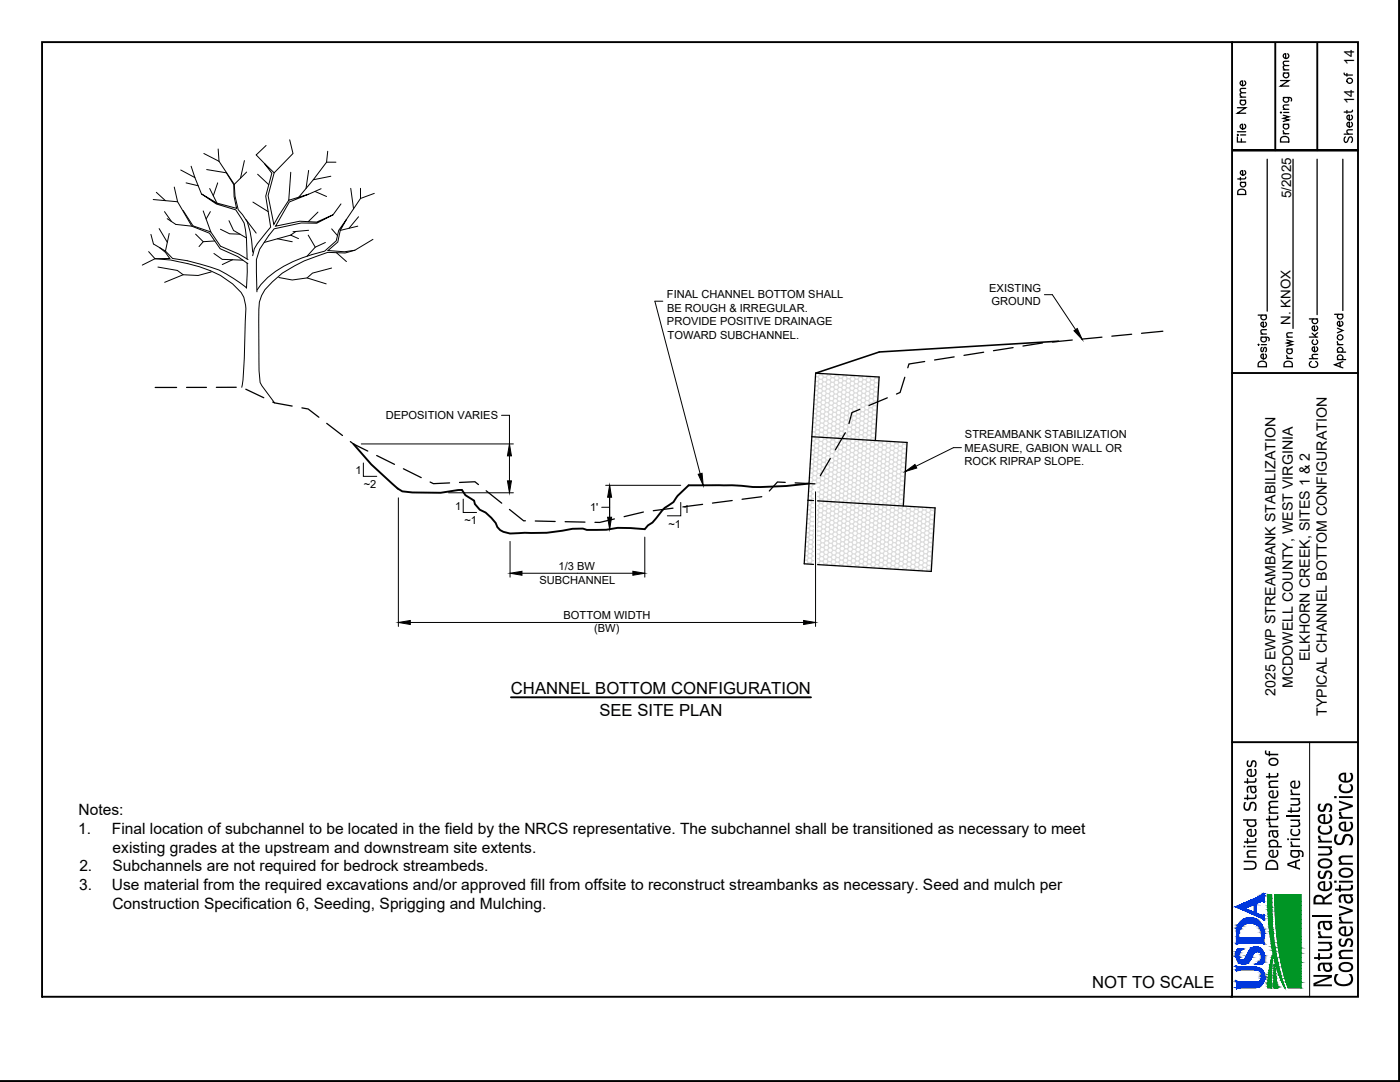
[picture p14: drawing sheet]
<svg xmlns="http://www.w3.org/2000/svg" width="279mm" height="216mm" viewBox="0 0 279 216" stroke-linecap="round" stroke-linejoin="round" font-family="sans-serif">
<defs><g id="words">
<g font-size="6.2">
<text x="265.8" y="197.2" transform="rotate(-90 265.8 197.2)">Natural Resources</text>
<text x="270" y="197" transform="rotate(-90 270 197)">Conservation Service</text>
</g>
<g font-size="4.9">
<text x="271.3" y="29.6" transform="rotate(-90 271.3 29.6)">Sheet of</text>
<text x="259.3" y="74.4" transform="rotate(-90 259.3 74.4)">Drawn</text>
</g>
<g font-size="4.4">
<text x="249.8" y="29.6" transform="rotate(-90 249.8 29.6)">File Name</text>
<text x="249.8" y="40.2" transform="rotate(-90 249.8 40.2)">Date</text>
</g>
<g font-size="4.2">
<text x="250.7" y="173.9" transform="rotate(-90 250.7 173.9)">United States</text>
<text x="255.1" y="173.9" transform="rotate(-90 255.1 173.9)">Department of</text>
<text x="259.5" y="173.6" transform="rotate(-90 259.5 173.6)">Agriculture</text>
</g>
<g font-size="3.3">
<text x="102" y="138.4">CHANNEL BOTTOM CONFIGURATION</text>
<text x="119.6" y="142.8">SEE SITE PLAN</text>
<text x="218" y="197.1">NOT TO SCALE</text>
</g>
<g font-size="3.1">
<text x="15.6" y="166.4">1.</text>
<text x="15.7" y="162.7">Notes:</text>
<text x="22.3" y="166.4">Final location of subchannel to be located in the field by the NRCS representative. The subchannel shall be transitioned as necessary to meet</text>
<text x="15.8" y="173.9">2.</text>
<text x="22.4" y="173.9">Subchannels are not required for bedrock streambeds.</text>
<text x="22.5" y="170.1">existing grades at the upstream and downstream site extents.</text>
<text x="15.8" y="177.6">3.</text>
<text x="22.3" y="177.6">Use material from the required excavations and/or approved fill from offsite to reconstruct streambanks as necessary. Seed and mulch per</text>
<text x="22.4" y="181.4">Construction Specification 6, Seeding, Sprigging and Mulching.</text>
</g>
<g font-size="2.8">
<text x="270.3" y="12.9" transform="rotate(-90 270.3 12.9)">14</text>
<text x="270.3" y="20.8" transform="rotate(-90 270.3 20.8)">14</text>
<text x="261.4" y="131.9" transform="rotate(-90 261.4 131.9)">ELKHORN CREEK, SITES 1 &amp; 2</text>
<text x="258" y="137.3" transform="rotate(-90 258 137.3)">MCDOWELL COUNTY, WEST VIRGINIA</text>
<text x="254.6" y="138.9" transform="rotate(-90 254.6 138.9)">2025 EWP STREAMBANK STABILIZATION</text>
<text x="264.8" y="142.9" transform="rotate(-90 264.8 142.9)">TYPICAL CHANNEL BOTTOM CONFIGURATION</text>
</g>
<g font-size="2.7">
<text x="257.7" y="39.6" transform="rotate(-90 257.7 39.6)">5/2025</text>
<text x="257.6" y="64.8" transform="rotate(-90 257.6 64.8)">N. KNOX</text>
</g>
<g font-size="2.2">
<text x="133.1" y="59.6">FINAL CHANNEL BOTTOM SHALL</text>
<text x="197.4" y="58.3">EXISTING</text>
<text x="133.1" y="64.9">PROVIDE POSITIVE DRAINAGE</text>
<text x="133.1" y="62.2">BE ROUGH &amp; IRREGULAR.</text>
<text x="197.9" y="60.9">GROUND</text>
<text x="133.2" y="67.6">TOWARD SUBCHANNEL.</text>
<text x="77" y="83.7">DEPOSITION VARIES</text>
<text x="192.6" y="87.4">STREAMBANK STABILIZATION</text>
<text x="70.9" y="94.5">1</text>
<text x="192.5" y="92.8">ROCK RIPRAP SLOPE.</text>
<text x="192.5" y="90.1">MEASURE, GABION WALL OR</text>
<text x="72.6" y="97.4">~2</text>
<text x="90.9" y="101.7">1</text>
<text x="92.7" y="104.6">~1</text>
<text x="117.8" y="102">1'</text>
<text x="133.4" y="105.3">~1</text>
<text x="136.4" y="102.4">1</text>
<text x="111.5" y="113.8">1/3 BW</text>
<text x="107.6" y="116.5">SUBCHANNEL</text>
<text x="112.5" y="123.4">BOTTOM WIDTH</text>
<text x="118.6" y="126.1">(BW)</text>
</g>
</g></defs>
<!-- layer: ewp gabion hatch -->
<g fill="none" stroke="#dcdcdc" stroke-width=".25">
<path d="M162.5 79.7h.1M162.5 79.7l.5 .1M162.5 79.7v.1M162.5 78.8h.1M162.5 78.8l.6 .1M162.5 78.8v.1M162.6 77.9h.1M162.6 77.9h.5M162.6 77h.1M162.6 77h.6M162.7 76v.1M162.7 76.1h.5"/>
<path d="M162.7 76.1h.1M162.7 75.1l.1 .1M162.8 75.2h.5M162.8 75.2h-.1M163 79.8l.2 .4M163.1 78.9l.2 .4M163.1 77.9l.3 .5M163.2 77l.2 .5M163.2 76.1l.3 .5M163.3 75.2l.2 .5M163.3 79.3l.5 .1M163.3 79.3l-.3 .5"/>
<path d="M163.4 78.4h.5M163.4 78.4l-.3 .5M163.4 77.5h.5M163.4 77.5l-.3 .4M163.5 74.5l.1 .3M163.5 76.6h.5M163.5 76.6l-.3 .4M163.5 75.7h.6M163.5 75.7l-.3 .4M163.6 74.8h.5M163.6 74.8l-.3 .4M163.8 79.4l.3 .4"/>
<path d="M163.9 78.4l.2 .5M163.9 77.5l.3 .5M164 76.6l.2 .5M164.1 75.7l.2 .5M164.1 79.8l.5 .1M164.1 79.8l-.3 .5M164.1 74.8l.2 .5M164.1 78.9l.5 .1M164.1 78.9l-.3 .5M164.2 78h.5M164.2 78l-.3 .4M164.2 77.1h.6"/>
<path d="M164.2 77.1l-.3 .4M164.3 74.6l-.2 .2M164.3 76.2h.5M164.3 76.2l-.3 .4M164.3 75.3h.6M164.3 75.3l-.2 .4M164.6 79.9l.2 .4M164.6 79l.3 .4M164.7 78l.2 .5M164.8 77.1l.2 .5M164.8 76.2l.3 .5M164.9 75.3l.2 .5"/>
<path d="M164.9 79.4l.5 .1M164.9 79.4l-.3 .5M164.9 78.5h.6M164.9 78.5l-.3 .5M165 77.6h.5M165 77.6l-.3 .4M165 74.6l.2 .3M165.1 76.7h.5M165.1 76.7l-.3 .4M165.1 75.8h.5M165.1 75.8l-.3 .4M165.2 74.9h.5"/>
<path d="M165.2 74.9l-.3 .4M165.4 79.5l.3 .4M165.5 78.5l.2 .5M165.5 77.6l.3 .5M165.6 76.7l.2 .5M165.6 75.8l.3 .5M165.7 79.9l.5 .1M165.7 79.9l-.3 .5M165.7 74.9l.2 .5M165.7 79h.5M165.7 79l-.3 .5M165.8 78.1h.5"/>
<path d="M165.8 78.1l-.3 .4M165.8 77.2h.5M165.8 77.2l-.3 .4M165.9 74.7l-.2 .2M165.9 76.3h.5M165.9 76.3l-.3 .4M165.9 75.4h.6M165.9 75.4l-.3 .4M166.2 80l.2 .4M166.2 79l.3 .5M166.3 78.1l.2 .5M166.3 77.2l.3 .5"/>
<path d="M166.4 76.3l.2 .5M166.5 75.4l.2 .5M166.5 79.5l.5 .1M166.5 79.5l-.3 .5M166.5 78.6h.6M166.5 78.6l-.3 .4M166.6 77.7h.5M166.6 77.7l-.3 .4M166.6 74.7l.2 .3M166.6 76.8h.6M166.6 76.8l-.3 .4M166.7 75.9h.5"/>
<path d="M166.7 75.9l-.3 .4M166.8 75h.5M166.8 75l-.3 .4M167 79.6l.2 .4M167.1 78.6l.2 .5M167.1 77.7l.2 .5M167.2 76.8l.2 .5M167.2 75.9l.3 .5M167.3 75l.2 .5M167.3 79.1h.5M167.3 79.1l-.3 .5M167.3 78.2h.6"/>
<path d="M167.3 78.2l-.2 .4M167.4 77.3h.5M167.4 77.3l-.3 .4M167.4 74.8l-.1 .2M167.5 76.4h.5M167.5 76.4l-.3 .4M167.5 75.5h.5M167.5 75.5l-.3 .4M167.8 79.1l.3 .5M167.9 78.2l.2 .5M167.9 77.3l.3 .5M168 76.4l.2 .5"/>
<path d="M168 75.5l.3 .5M168.1 79.6l.5 .1M168.1 79.6l-.3 .5M168.1 78.7h.5M168.1 78.7l-.3 .4M168.2 77.8h.5M168.2 77.8l-.3 .4M168.2 74.8l.1 .2M168.2 76.9h.6M168.2 76.9l-.3 .4M168.3 76h.5M168.3 76l-.3 .4"/>
<path d="M168.3 75l.6 .1M168.3 75l-.3 .5M168.6 79.7l.2 .4M168.6 78.7l.3 .5M168.7 77.8l.2 .5M168.8 76.9l.2 .5M168.8 76l.2 .5M168.9 75.1l.2 .5M168.9 79.2h.5M168.9 79.2l-.3 .5M168.9 78.3h.6M168.9 78.3l-.3 .4"/>
<path d="M169 77.4h.5M169 77.4l-.3 .4M169 74.8l-.1 .3M169 76.5h.6M169 76.5l-.2 .4M169.1 75.6h.5M169.1 75.6l-.3 .4M169.4 79.2l.2 .5M169.5 78.3l.2 .5M169.5 77.4l.3 .5M169.6 76.5l.2 .5M169.6 75.6l.3 .5"/>
<path d="M169.6 79.7h.6M169.6 79.7l-.3 .5M169.7 78.8h.5M169.7 78.8l-.3 .4M169.8 77.9h.5M169.8 77.9l-.3 .4M169.8 74.9l.1 .2M169.8 77h.5M169.8 77l-.3 .4M169.9 76.1h.5M169.9 76.1l-.3 .4M169.9 75.1l.5 .1"/>
<path d="M169.9 75.1l-.3 .5M170.2 79.7l.2 .5M170.2 78.8l.3 .5M170.3 77.9l.2 .5M170.3 77l.3 .5M170.4 76.1l.2 .5M170.4 75.2l.3 .4M170.5 79.3h.5M170.5 79.3l-.3 .4M170.5 78.4h.5M170.5 78.4l-.3 .4M170.6 77.5h.5"/>
<path d="M170.6 77.5l-.3 .4M170.6 74.9l-.2 .3M170.6 76.6h.6M170.6 76.6l-.3 .4M170.7 75.6l.5 .1M170.7 75.6l-.3 .5M171 79.3l.2 .5M171 78.4l.3 .5M171.1 77.5l.2 .5M171.2 76.6l.2 .5M171.2 75.7l.3 .5M171.2 79.8l.6 .1"/>
<path d="M171.2 79.8l-.3 .5M171.3 78.9h.5M171.3 78.9l-.3 .4M171.3 78h.6M171.3 78l-.3 .4M171.4 75l.1 .2M171.4 77.1h.5M171.4 77.1l-.3 .4M171.5 76.2h.5M171.5 76.2l-.3 .4M171.5 75.2l.5 .1M171.5 75.2l-.3 .5"/>
<path d="M171.8 79.9l.2 .4M171.8 78.9l.2 .5M171.9 78l.2 .5M171.9 77.1l.3 .5M172 76.2l.2 .5M172 75.3l.3 .4M172 79.4h.6M172 79.4l-.2 .5M172.1 78.5h.5M172.1 78.5l-.3 .4M172.2 77.6h.5M172.2 77.6l-.3 .4"/>
<path d="M172.2 75l-.2 .3M172.2 76.7h.5M172.2 76.7l-.3 .4M172.3 75.7l.5 .1M172.3 75.7l-.3 .5M172.6 79.4l.2 .5M172.6 78.5l.3 .5M172.7 77.6l.2 .5M172.7 76.7l.3 .5M172.8 75.8l.2 .5M172.8 79.9h.5M172.8 79.9l-.3 .4"/>
<path d="M172.9 79h.5M172.9 79l-.3 .4M172.9 78.1h.6M172.9 78.1l-.3 .4M173 75.1l.1 .2M173 77.2h.5M173 77.2l-.3 .4M173 76.3h.6M173 76.3l-.3 .4M173.1 75.3l.5 .1M173.1 75.3l-.3 .5M173.3 79.9l.3 .5"/>
<path d="M173.4 79l.2 .5M173.5 78.1l.2 .5M173.5 77.2l.2 .5M173.6 76.3l.2 .5M173.6 75.4l.3 .4M173.6 79.5h.6M173.6 79.5l-.3 .4M173.7 78.6h.5M173.7 78.6l-.3 .4M173.7 77.7h.6M173.7 77.7l-.2 .4M173.8 75.1l-.2 .3"/>
<path d="M173.8 76.8h.5M173.8 76.8l-.3 .4M173.9 75.8l.5 .1M173.9 75.8l-.3 .5M174.2 79.5l.2 .5M174.2 78.6l.2 .5M174.3 77.7l.2 .5M174.3 76.8l.3 .5M174.4 75.9l.2 .4M174.4 79.1h.6M174.4 79.1l-.2 .4M174.5 78.2h.5"/>
<path d="M174.5 78.2l-.3 .4M174.5 75.2l.2 .2M174.6 77.3h.5M174.6 77.3l-.3 .4M174.6 76.3l.5 .1M174.6 76.3l-.3 .5M174.7 75.4l.5 .1M174.7 75.4l-.3 .5M175 79.1l.2 .5M175 78.2l.2 .4M175.1 77.3l.2 .4M175.1 76.4l.3 .4"/>
<path d="M175.2 79.6l-.3 .4M175.2 75.5l.2 .4M175.2 78.7l-.2 .4M175.3 77.8l-.3 .4M175.4 76.9l-.3 .4M175.4 75.2l-.2 .3M175.4 76l-.3 .4M161.3 99.9h.5M161.3 99h.5M161.4 98l.5 .1M161.4 97.1h.1M161.4 97.1l.5 .1"/>
<path d="M161.5 96.2h.1M161.5 96.2h.5M161.5 95.3h.6M161.6 94.4h.1M161.6 94.4h.5M161.6 93.5h.6M161.6 93.5h.1M161.7 92.5v.1M161.7 92.6h.5M161.7 91.6h.1M161.8 91.6l.5 .1M161.8 91.6h-.1"/>
<path d="M161.8 99.9l.2 .5M161.8 90.7h.1M161.8 90.7l.5 .1M161.8 99l.3 .5M161.9 89.8h.5M161.9 89.8h.1M161.9 98.1l.2 .4M161.9 88.9h.1M161.9 88.9h.6M161.9 97.2l.3 .4M162 88h.1M162 88h.5"/>
<path d="M162 96.2l.2 .5M162 87v.1M162 87.1h.6M162 87.1h.1M162.1 95.3l.2 .5M162.1 99.5h.3M162.1 86.1h.1M162.1 99.5l-.3 .4M162.1 86.1l.5 .1M162.1 86.1v.1M162.1 94.4l.2 .5M162.1 98.5l.3 .1"/>
<path d="M162.1 98.5l-.3 .5M162.1 85.2h.1M162.1 85.2l.6 .1M162.2 93.5l.2 .5M162.2 97.6h.2M162.2 97.6l-.3 .5M162.2 84.3h.1M162.2 84.3h.5M162.2 92.6l.3 .4M162.2 96.7h.2M162.2 83.4h.1M162.2 96.7l-.3 .5"/>
<path d="M162.3 83.4h.5M162.3 83.4h-.1M162.3 91.7l.2 .4M162.3 95.8h.5M162.3 82.5h.1M162.3 95.8l-.3 .4M162.3 82.5h.5M162.3 90.8l.3 .4M162.3 94.9h.6M162.3 81.5l.1 .1M162.3 94.9l-.2 .4M162.4 81.6h.5"/>
<path d="M162.4 81.6h-.1M162.4 89.8l.2 .5M162.4 94h.5M162.4 94l-.3 .4M162.4 80.6v.1M162.4 80.7h.6M162.4 80.7h.1M162.5 88.9l.2 .5M162.5 93l.5 .1M162.5 93l-.3 .5M162.5 88l.2 .5M162.5 92.1l.5 .1"/>
<path d="M162.5 92.1l-.3 .5M162.6 87.1l.2 .5M162.6 91.2l.5 .1M162.6 91.2l-.3 .5M162.6 86.2l.3 .4M162.6 90.3h.6M162.6 90.3l-.3 .5M162.7 85.3l.2 .4M162.7 89.4h.5M162.7 89.4l-.3 .4M162.7 84.3l.3 .5M162.7 88.5h.6"/>
<path d="M162.7 88.5l-.2 .4M162.8 83.4l.2 .5M162.8 87.6h.5M162.8 87.6l-.3 .4M162.8 95.8l.3 .5M162.8 82.5l.3 .5M162.9 86.6l.5 .1M162.9 86.6l-.3 .5M162.9 94.9l.2 .5M162.9 81.6l.2 .5M162.9 85.7l.5 .1M162.9 85.7l-.3 .5"/>
<path d="M162.9 94l.3 .5M163 80.7l.2 .5M163 84.8h.5M163 84.8l-.3 .5M163 93.1l.2 .5M163 83.9h.6M163 83.9l-.3 .4M163 92.2l.3 .4M163.1 96.3h.5M163.1 96.3l-.2 .3M163.1 83h.5M163.1 83l-.3 .4"/>
<path d="M163.1 91.3l.2 .4M163.1 95.4h.5M163.1 95.4l-.3 .4M163.1 82.1h.6M163.1 82.1l-.3 .4M163.2 97.2l.3 .1M163.2 98.1l.3 .1M163.2 99.1h.2M163.2 100h.2M163.2 90.3l.2 .5M163.2 94.5h.5M163.2 94.5l-.3 .4"/>
<path d="M163.2 81.2h.5M163.2 81.2l-.3 .4M163.2 89.4l.2 .5M163.2 93.6h.6M163.2 93.6l-.3 .4M163.2 80.2l.6 .1M163.2 80.2l-.2 .5M163.3 88.5l.2 .5M163.3 92.6l.5 .1M163.3 92.6l-.3 .5M163.3 87.6l.3 .5M163.3 91.7l.6 .1"/>
<path d="M163.3 91.7l-.3 .5M163.4 100l.2 .5M163.4 86.7l.2 .5M163.4 90.8h.5M163.4 90.8l-.3 .5M163.4 99.1l.3 .5M163.4 85.8l.3 .4M163.4 89.9h.6M163.4 89.9l-.2 .4M163.5 98.2l.2 .4M163.5 84.8l.2 .5M163.5 89h.5"/>
<path d="M163.5 89l-.3 .4M163.5 97.3l.3 .4M163.6 83.9l.2 .5M163.6 88.1h.5M163.6 88.1l-.3 .4M163.6 96.3l.2 .5M163.6 83l.2 .5M163.6 87.2l-.3 .4M163.6 87.2h.5M163.6 95.4l.3 .5M163.7 99.6l-.3 .4M163.7 99.6h.5"/>
<path d="M163.7 82.1l.2 .5M163.7 86.2l.5 .1M163.7 86.2l-.3 .5M163.7 94.5l.2 .5M163.7 98.6l.5 .1M163.7 81.2l.3 .5M163.7 98.6l-.3 .5M163.7 85.3l.6 .1M163.7 85.3l-.3 .5M163.8 93.6l.2 .5M163.8 97.7l.5 .1M163.8 97.7l-.3 .5"/>
<path d="M163.8 80.3l.2 .5M163.8 84.4h.5M163.8 84.4l-.3 .4M163.8 92.7l.2 .5M163.8 96.8h.5M163.8 96.8l-.3 .5M163.8 83.5h.6M163.8 83.5l-.2 .4M163.9 91.8l.2 .4M163.9 95.9h.5M163.9 95.9l-.3 .4M163.9 82.6h.5"/>
<path d="M163.9 82.6l-.3 .4M163.9 90.8l.3 .5M163.9 95h.6M163.9 95l-.3 .4M164 81.7h.5M164 81.7l-.3 .4M164 89.9l.2 .5M164 94.1h.5M164 94.1l-.3 .4M164 80.8h.5M164 80.8l-.3 .4M164 89l.3 .5"/>
<path d="M164 93.2h.6M164 93.2l-.2 .4M164.1 88.1l.2 .5M164.1 92.2l.5 .1M164.1 92.2l-.3 .5M164.1 87.2l.3 .5M164.2 91.3l.5 .1M164.2 91.3l-.3 .5M164.2 99.6l.2 .5M164.2 86.3l.2 .4M164.2 90.4h.5M164.2 90.4l-.3 .4"/>
<path d="M164.2 98.7l.3 .4M164.3 85.4l.2 .4M164.3 89.5h.5M164.3 89.5l-.3 .4M164.3 97.8l.2 .4M164.3 84.4l.2 .5M164.3 88.6h.6M164.3 88.6l-.3 .4M164.3 96.8l.3 .5M164.4 83.5l.2 .5M164.4 87.7h.5M164.4 87.7l-.3 .4"/>
<path d="M164.4 95.9l.2 .5M164.4 82.6l.3 .5M164.4 86.7l.6 .1M164.4 86.7l-.3 .5M164.5 95l.2 .5M164.5 99.1l.5 .1M164.5 99.1l-.3 .5M164.5 81.7l.2 .5M164.5 85.8l.5 .1M164.5 85.8l-.3 .5M164.5 94.1l.3 .5M164.5 98.2l.6 .1"/>
<path d="M164.5 98.2l-.3 .5M164.5 80.8l.3 .5M164.5 84.9l.6 .1M164.5 84.9l-.2 .5M164.6 93.2l.2 .5M164.6 97.3h.5M164.6 97.3l-.3 .5M164.6 84h.5M164.6 84l-.3 .4M164.6 92.3l.3 .4M164.6 96.4h.6M164.6 96.4l-.3 .4"/>
<path d="M164.7 83.1h.5M164.7 83.1l-.3 .4M164.7 91.4l.2 .4M164.7 95.5h.5M164.7 95.5l-.3 .4M164.7 82.2h.5M164.7 82.2l-.3 .4M164.7 90.4l.3 .5M164.8 94.6h.5M164.8 94.6l-.3 .4M164.8 81.3h.5M164.8 81.3l-.3 .4"/>
<path d="M164.8 89.5l.2 .5M164.8 93.7h.5M164.8 93.7l-.3 .4M164.8 80.3l.6 .1M164.8 80.3l-.3 .5M164.9 88.6l.2 .5M164.9 92.7l.5 .1M164.9 92.7l-.3 .5M164.9 87.7l.2 .5M164.9 91.8l.5 .1M164.9 91.8l-.3 .5M165 86.8l.2 .4"/>
<path d="M165 90.9h.5M165 90.9l-.3 .5M165 99.2l.2 .5M165 85.9l.3 .4M165 90h.6M165 90l-.3 .4M165.1 98.3l.2 .4M165.1 85l.2 .4M165.1 89.1h.5M165.1 89.1l-.3 .4M165.1 97.3l.3 .5M165.1 84l.3 .5"/>
<path d="M165.1 88.2h.6M165.1 88.2l-.2 .4M165.2 96.4l.2 .5M165.2 83.1l.2 .5M165.2 87.2l-.3 .5M165.2 87.2l.5 .1M165.2 95.5l.3 .5M165.2 99.7l-.2 .4M165.2 99.7h.6M165.2 82.2l.3 .5M165.3 86.3l.5 .1M165.3 86.3l-.3 .5"/>
<path d="M165.3 94.6l.2 .5M165.3 98.7l.5 .1M165.3 98.7l-.3 .5M165.3 81.3l.2 .5M165.3 85.4h.5M165.3 85.4l-.3 .5M165.3 93.7l.3 .5M165.4 97.8l.5 .1M165.4 80.4l.2 .4M165.4 97.8l-.3 .5M165.4 84.5h.5M165.4 84.5l-.3 .5"/>
<path d="M165.4 92.8l.2 .4M165.4 96.9h.5M165.4 96.9l-.3 .4M165.4 83.6h.6M165.4 83.6l-.3 .4M165.4 91.9l.3 .4M165.5 96h.5M165.5 96l-.3 .4M165.5 82.7h.5M165.5 82.7l-.3 .4M165.5 90.9l.2 .5M165.5 95.1h.6"/>
<path d="M165.5 95.1l-.3 .4M165.5 81.8h.6M165.5 81.8l-.3 .4M165.6 90l.2 .5M165.6 94.2h.5M165.6 94.2l-.3 .4M165.6 80.8l.5 .1M165.6 80.8l-.3 .5M165.6 89.1l.3 .5M165.6 93.2l.6 .1M165.6 93.2l-.3 .5M165.7 88.2l.2 .5"/>
<path d="M165.7 92.3l.5 .1M165.7 92.3l-.3 .5M165.7 87.3l.3 .5M165.7 91.4l.6 .1M165.7 91.4l-.3 .5M165.8 99.7l.2 .5M165.8 86.4l.2 .4M165.8 90.5h.5M165.8 90.5l-.3 .4M165.8 98.8l.3 .4M165.8 85.4l.3 .5M165.9 89.6h.5"/>
<path d="M165.9 89.6l-.3 .4M165.9 97.9l.2 .4M165.9 84.5l.2 .5M165.9 88.7h.5M165.9 88.7l-.3 .4M165.9 96.9l.3 .5M166 83.6l.2 .5M166 87.8h.5M166 87.8l-.3 .4M166 96l.2 .5M166 82.7l.2 .5M166 86.8l.5 .1"/>
<path d="M166 86.8l-.3 .5M166.1 95.1l.2 .5M166.1 99.2l.5 .1M166.1 81.8l.2 .5M166.1 99.2l-.3 .5M166.1 85.9l.5 .1M166.1 85.9l-.3 .5M166.1 94.2l.2 .5M166.1 98.3l.5 .1M166.1 98.3l-.3 .5M166.1 80.9l.3 .5M166.1 85h.6"/>
<path d="M166.1 85l-.3 .4M166.2 93.3l.2 .5M166.2 97.4h.5M166.2 97.4l-.3 .5M166.2 84.1h.5M166.2 84.1l-.3 .4M166.2 92.4l.3 .4M166.2 96.5h.6M166.2 96.5l-.3 .4M166.2 83.2h.6M166.2 83.2l-.2 .4M166.3 91.5l.2 .4"/>
<path d="M166.3 95.6h.5M166.3 95.6l-.3 .4M166.3 82.3h.5M166.3 82.3l-.3 .4M166.3 90.5l.3 .5M166.3 94.7h.6M166.3 94.7l-.2 .4M166.4 81.4h.5M166.4 81.4l-.3 .4M166.4 89.6l.2 .5M166.4 93.8h.5M166.4 93.8l-.3 .4"/>
<path d="M166.4 80.4l.5 .1M166.4 80.4l-.3 .5M166.4 88.7l.3 .5M166.5 92.8l.5 .1M166.5 92.8l-.3 .5M166.5 87.8l.2 .5M166.5 91.9l.5 .1M166.5 91.9l-.3 .5M166.5 86.9l.3 .4M166.6 91h.5M166.6 91l-.3 .5M166.6 99.3l.2 .4"/>
<path d="M166.6 86l.2 .4M166.6 90.1h.5M166.6 90.1l-.3 .4M166.6 98.4l.3 .4M166.7 85l.2 .5M166.7 89.2h.5M166.7 89.2l-.3 .4M166.7 97.4l.2 .5M166.7 84.1l.3 .5M166.7 88.3h.6M166.7 88.3l-.3 .4M166.8 96.5l.2 .5"/>
<path d="M166.8 83.2l.2 .5M166.8 87.3l.5 .1M166.8 87.3l-.3 .5M166.8 95.6l.2 .5M166.8 99.7l-.3 .5M166.8 99.7l.6 .1M166.8 82.3l.3 .5M166.8 86.4l.6 .1M166.8 86.4l-.3 .5M166.9 94.7l.2 .5M166.9 98.8l.5 .1M166.9 98.8l-.3 .5"/>
<path d="M166.9 81.4l.2 .5M166.9 85.5l.5 .1M166.9 85.5l-.3 .5M166.9 93.8l.3 .5M166.9 97.9h.6M166.9 80.5l.3 .4M166.9 97.9l-.3 .5M167 84.6h.5M167 84.6l-.3 .4M167 92.9l.2 .4M167 97h.5M167 97l-.3 .4"/>
<path d="M167 83.7h.5M167 83.7l-.3 .4M167 92l.3 .4M167 96.1h.6M167 96.1l-.2 .4M167.1 82.8h.5M167.1 82.8l-.3 .4M167.1 91l.2 .5M167.1 95.2h.5M167.1 95.2l-.3 .4M167.1 81.9h.6M167.1 81.9l-.3 .4"/>
<path d="M167.1 90.1l.3 .5M167.2 94.3h.5M167.2 94.3l-.3 .4M167.2 80.9l.5 .1M167.2 80.9l-.3 .5M167.2 89.2l.2 .5M167.2 93.3l.5 .1M167.2 93.3l-.3 .5M167.2 80l.6 .1M167.2 80l-.3 .5M167.3 88.3l.2 .5M167.3 92.4l.5 .1"/>
<path d="M167.3 92.4l-.3 .5M167.3 87.4l.3 .5M167.3 91.5h.6M167.3 91.5l-.3 .5M167.4 99.8l.2 .5M167.4 86.5l.2 .4M167.4 90.6h.5M167.4 90.6l-.3 .4M167.4 98.9l.2 .4M167.4 85.6l.3 .4M167.4 89.7h.6M167.4 89.7l-.3 .4"/>
<path d="M167.5 97.9l.2 .5M167.5 84.6l.2 .5M167.5 88.8h.5M167.5 88.8l-.3 .4M167.5 97l.3 .5M167.5 83.7l.3 .5M167.6 87.9h.5M167.6 87.9l-.3 .4M167.6 96.1l.2 .5M167.6 82.8l.2 .5M167.6 86.9l.5 .1M167.6 86.9l-.3 .5"/>
<path d="M167.6 95.2l.3 .5M167.6 99.3l.6 .1M167.6 99.3l-.2 .5M167.7 81.9l.2 .5M167.7 86l.5 .1M167.7 86l-.3 .5M167.7 94.3l.2 .5M167.7 98.4l.5 .1M167.7 81l.2 .4M167.7 98.4l-.3 .5M167.7 85.1h.5M167.7 85.1l-.3 .5"/>
<path d="M167.7 93.4l.3 .5M167.8 97.5h.5M167.8 97.5l-.3 .4M167.8 80.1l.2 .4M167.8 84.2h.5M167.8 84.2l-.3 .4M167.8 92.5l.2 .4M167.8 96.6h.5M167.8 96.6l-.3 .4M167.8 83.3h.6M167.8 83.3l-.3 .4M167.9 91.5l.2 .5"/>
<path d="M167.9 95.7h.5M167.9 95.7l-.3 .4M167.9 82.4h.5M167.9 82.4l-.3 .4M167.9 90.6l.2 .5M167.9 94.8h.6M167.9 94.8l-.3 .4M167.9 81.4l.6 .1M167.9 81.4l-.2 .5M168 89.7l.2 .5M168 93.9h.5M168 93.9l-.3 .4"/>
<path d="M168 80.5l.5 .1M168 80.5l-.3 .5M168 88.8l.3 .5M168 92.9l.6 .1M168 92.9l-.3 .5M168.1 87.9l.2 .5M168.1 92l.5 .1M168.1 92l-.3 .5M168.1 87l.3 .5M168.1 91.1h.6M168.1 91.1l-.2 .4M168.2 99.4l.2 .4"/>
<path d="M168.2 86.1l.2 .4M168.2 90.2h.5M168.2 90.2l-.3 .4M168.2 98.5l.3 .4M168.2 85.1l.3 .5M168.3 89.3h.5M168.3 89.3l-.3 .4M168.3 97.5l.2 .5M168.3 84.2l.2 .5M168.3 88.4h.5M168.3 88.4l-.3 .4M168.3 96.6l.3 .5"/>
<path d="M168.4 83.3l.2 .5M168.4 87.5h.5M168.4 87.5l-.3 .4M168.4 95.7l.2 .5M168.4 99.8l.5 .1M168.4 82.4l.3 .5M168.4 99.8l-.3 .5M168.4 86.5l.6 .1M168.4 86.5l-.3 .5M168.5 94.8l.2 .5M168.5 98.9l.5 .1M168.5 98.9l-.3 .5"/>
<path d="M168.5 81.5l.2 .5M168.5 85.6l.5 .1M168.5 85.6l-.3 .5M168.5 93.9l.2 .5M168.5 98h.5M168.5 98l-.3 .5M168.5 80.6l.3 .4M168.5 84.7h.6M168.5 84.7l-.3 .4M168.6 93l.2 .4M168.6 97.1h.5M168.6 97.1l-.3 .4"/>
<path d="M168.6 83.8h.5M168.6 83.8l-.3 .4M168.6 92.1l.3 .4M168.6 96.2h.6M168.6 96.2l-.3 .4M168.7 82.9h.5M168.7 82.9l-.3 .4M168.7 91.1l.2 .5M168.7 95.3h.5M168.7 95.3l-.3 .4M168.7 82h.5M168.7 82l-.3 .4"/>
<path d="M168.7 90.2l.3 .5M168.7 94.4h.6M168.7 94.4l-.2 .4M168.8 81l.5 .1M168.8 81l-.3 .5M168.8 89.3l.2 .5M168.8 93.4l.5 .1M168.8 93.4l-.3 .5M168.8 80.1l.5 .1M168.8 80.1l-.3 .5M168.8 88.4l.3 .5M168.9 92.5l.5 .1"/>
<path d="M168.9 92.5l-.3 .5M168.9 87.5l.2 .4M168.9 91.6h.5M168.9 91.6l-.3 .5M168.9 99.9l.3 .5M169 86.6l.2 .4M169 90.7h.5M169 90.7l-.3 .4M169 99l.2 .4M169 85.7l.2 .4M169 89.8h.6M169 89.8l-.3 .4"/>
<path d="M169 98l.3 .5M169.1 84.7l.2 .5M169.1 88.9h.5M169.1 88.9l-.3 .4M169.1 97.1l.2 .5M169.1 83.8l.3 .5M169.1 87.9l.6 .1M169.1 87.9l-.3 .5M169.2 96.2l.2 .5M169.2 82.9l.2 .5M169.2 87l.5 .1M169.2 87l-.3 .5"/>
<path d="M169.2 95.3l.2 .5M169.2 99.4l.6 .1M169.2 99.4l-.3 .5M169.2 82l.3 .5M169.2 86.1l.6 .1M169.2 86.1l-.2 .5M169.3 94.4l.2 .5M169.3 98.5l.5 .1M169.3 98.5l-.3 .5M169.3 81.1l.2 .4M169.3 85.2h.5M169.3 85.2l-.3 .5"/>
<path d="M169.3 93.5l.3 .4M169.3 97.6h.6M169.3 80.2l.3 .4M169.3 97.6l-.3 .4M169.4 84.3h.5M169.4 84.3l-.3 .4M169.4 92.6l.2 .4M169.4 96.7h.5M169.4 96.7l-.3 .4M169.4 83.4h.5M169.4 83.4l-.3 .4M169.4 91.6l.3 .5"/>
<path d="M169.4 95.8h.6M169.4 95.8l-.2 .4M169.5 82.5h.5M169.5 82.5l-.3 .4M169.5 90.7l.2 .5M169.5 94.9h.5M169.5 94.9l-.3 .4M169.5 81.5l.6 .1M169.5 81.5l-.3 .5M169.6 89.8l.2 .5M169.6 93.9l.5 .1M169.6 93.9l-.3 .5"/>
<path d="M169.6 80.6l.5 .1M169.6 80.6l-.3 .5M169.6 88.9l.2 .5M169.6 93l.5 .1M169.6 93l-.3 .5M169.7 88l.2 .5M169.7 92.1h.5M169.7 92.1l-.3 .5M169.7 87.1l.3 .4M169.7 91.2h.6M169.7 91.2l-.3 .4M169.8 99.5l.2 .4"/>
<path d="M169.8 86.2l.2 .4M169.8 90.3h.5M169.8 90.3l-.3 .4M169.8 98.6l.3 .4M169.8 85.2l.3 .5M169.8 89.4h.6M169.8 89.4l-.2 .4M169.9 97.6l.2 .5M169.9 84.3l.2 .5M169.9 88.5h.5M169.9 88.5l-.3 .4M169.9 96.7l.3 .5"/>
<path d="M169.9 83.4l.3 .5M170 87.5l.5 .1M170 87.5l-.3 .5M170 95.8l.2 .5M170 99.9l.5 .1M170 99.9l-.3 .5M170 82.5l.2 .5M170 86.6l.5 .1M170 86.6l-.3 .5M170 94.9l.3 .5M170.1 99l.5 .1M170.1 81.6l.2 .5"/>
<path d="M170.1 99l-.3 .5M170.1 85.7h.5M170.1 85.7l-.3 .5M170.1 94l.2 .5M170.1 98.1h.5M170.1 98.1l-.3 .5M170.1 80.7l.2 .4M170.1 84.8h.6M170.1 84.8l-.3 .4M170.1 93.1l.3 .4M170.2 97.2h.5M170.2 97.2l-.3 .4"/>
<path d="M170.2 83.9h.5M170.2 83.9l-.3 .4M170.2 92.1l.2 .5M170.2 96.3h.5M170.2 96.3l-.3 .4M170.2 83h.6M170.2 83l-.3 .4M170.3 91.2l.2 .5M170.3 95.4h.5M170.3 95.4l-.3 .4M170.3 82.1h.5M170.3 82.1l-.3 .4"/>
<path d="M170.3 90.3l.3 .5M170.3 94.5h.6M170.3 94.5l-.3 .4M170.3 81.1l.6 .1M170.3 81.1l-.2 .5M170.4 89.4l.2 .5M170.4 93.5l.5 .1M170.4 93.5l-.3 .5M170.4 80.2l.5 .1M170.4 80.2l-.3 .5M170.4 88.5l.3 .5M170.4 92.6l.6 .1"/>
<path d="M170.4 92.6l-.3 .5M170.5 87.6l.2 .5M170.5 91.7h.5M170.5 91.7l-.3 .4M170.5 100l.3 .4M170.5 86.7l.3 .4M170.6 90.8h.5M170.6 90.8l-.3 .4M170.6 99.1l.2 .4M170.6 85.7l.2 .5M170.6 89.9h.5M170.6 89.9l-.3 .4"/>
<path d="M170.6 98.1l.3 .5M170.7 84.8l.2 .5M170.7 89h.5M170.7 89l-.3 .4M170.7 97.2l.2 .5M170.7 83.9l.2 .5M170.7 88.1h.5M170.7 88.1l-.3 .4M170.7 96.3l.3 .5M170.8 83l.2 .5M170.8 87.1l.5 .1M170.8 87.1l-.3 .5"/>
<path d="M170.8 95.4l.2 .5M170.8 99.5l.5 .1M170.8 99.5l-.3 .5M170.8 82.1l.3 .5M170.8 86.2l.6 .1M170.8 86.2l-.3 .5M170.9 94.5l.2 .5M170.9 98.6h.5M170.9 98.6l-.3 .5M170.9 81.2l.2 .4M170.9 85.3h.5M170.9 85.3l-.3 .4"/>
<path d="M170.9 93.6l.3 .4M170.9 97.7h.6M170.9 97.7l-.3 .4M170.9 80.3l.3 .4M170.9 84.4h.6M170.9 84.4l-.2 .4M171 92.7l.2 .4M171 96.8h.5M171 96.8l-.3 .4M171 83.5h.5M171 83.5l-.3 .4M171 91.7l.3 .5"/>
<path d="M171 95.9h.6M171 95.9l-.3 .4M171.1 82.6h.5M171.1 82.6l-.3 .4M171.1 90.8l.2 .5M171.1 95h.5M171.1 95l-.3 .4M171.1 81.6l.5 .1M171.1 81.6l-.3 .5M171.1 89.9l.3 .5M171.2 94l.5 .1M171.2 94l-.3 .5"/>
<path d="M171.2 80.7l.5 .1M171.2 80.7l-.3 .5M171.2 89l.2 .5M171.2 93.1l.5 .1M171.2 93.1l-.3 .5M171.2 88.1l.3 .5M171.3 92.2h.5M171.3 92.2l-.3 .5M171.3 87.2l.2 .4M171.3 91.3h.5M171.3 91.3l-.3 .4M171.3 99.6l.3 .4"/>
<path d="M171.4 86.3l.2 .4M171.4 90.4h.5M171.4 90.4l-.3 .4M171.4 98.6l.2 .5M171.4 85.3l.3 .5M171.4 89.5h.6M171.4 89.5l-.3 .4M171.5 97.7l.2 .5M171.5 84.4l.2 .5M171.5 88.6h.5M171.5 88.6l-.3 .4M171.5 96.8l.2 .5"/>
<path d="M171.5 83.5l.3 .5M171.5 87.6l.6 .1M171.5 87.6l-.3 .5M171.6 95.9l.2 .5M171.6 82.6l.2 .5M171.6 86.7l.5 .1M171.6 86.7l-.3 .5M171.6 95l.3 .5M171.6 99.1l.6 .1M171.6 99.1l-.3 .5M171.6 81.7l.3 .4M171.7 85.8h.5"/>
<path d="M171.7 85.8l-.3 .5M171.7 94.1l.2 .5M171.7 98.2h.5M171.7 80.8l.2 .4M171.7 98.2l-.3 .4M171.7 84.9h.5M171.7 84.9l-.3 .4M171.7 93.2l.3 .4M171.7 97.3h.6M171.7 97.3l-.2 .4M171.8 84h.5M171.8 84l-.3 .4"/>
<path d="M171.8 92.2l.2 .5M171.8 96.4h.5M171.8 96.4l-.3 .4M171.8 83.1h.5M171.8 83.1l-.3 .4M171.8 91.3l.3 .5M171.9 95.5h.5M171.9 95.5l-.3 .4M171.9 82.1l.5 .1M171.9 82.1l-.3 .5M171.9 90.4l.2 .5M171.9 94.6h.5"/>
<path d="M171.9 94.6l-.3 .4M171.9 81.2l.6 .1M171.9 81.2l-.3 .5M172 89.5l.2 .5M172 93.6l.5 .1M172 93.6l-.3 .5M172 80.3h.5M172 80.3l-.3 .5M172 88.6l.3 .5M172 92.7l.6 .1M172 92.7l-.3 .5M172.1 87.7l.2 .4"/>
<path d="M172.1 91.8h.5M172.1 91.8l-.3 .4M172.1 86.8l.3 .4M172.1 90.9h.6M172.1 90.9l-.3 .4M172.2 99.2l.2 .4M172.2 85.8l.2 .5M172.2 90h.5M172.2 90l-.3 .4M172.2 98.2l.3 .5M172.2 84.9l.3 .5M172.3 89.1h.5"/>
<path d="M172.3 89.1l-.3 .4M172.3 97.3l.2 .5M172.3 84l.2 .5M172.3 88.1l.5 .1M172.3 88.1l-.3 .5M172.3 96.4l.3 .5M172.3 83.1l.3 .5M172.4 87.2l.5 .1M172.4 87.2l-.3 .5M172.4 95.5l.2 .5M172.4 99.6l.5 .1M172.4 82.2l.2 .5"/>
<path d="M172.4 99.6l-.3 .5M172.4 86.3h.5M172.4 86.3l-.3 .5M172.4 94.6l.3 .5M172.5 98.7h.5M172.5 98.7l-.3 .5M172.5 81.3l.2 .4M172.5 85.4h.5M172.5 85.4l-.3 .4M172.5 93.7l.2 .4M172.5 97.8h.5M172.5 97.8l-.3 .4"/>
<path d="M172.5 80.3l.3 .5M172.5 84.5h.6M172.5 84.5l-.3 .4M172.6 92.8l.2 .4M172.6 96.9h.5M172.6 96.9l-.3 .4M172.6 83.6h.5M172.6 83.6l-.3 .4M172.6 91.8l.2 .5M172.6 96h.6M172.6 96l-.3 .4M172.6 82.7h.6"/>
<path d="M172.6 82.7l-.3 .4M172.7 90.9l.2 .5M172.7 95.1h.5M172.7 95.1l-.3 .4M172.7 81.7l.5 .1M172.7 81.7l-.3 .5M172.7 90l.3 .5M172.7 94.1l.6 .1M172.7 94.1l-.3 .5M172.8 80.8l.5 .1M172.8 80.8l-.3 .5M172.8 89.1l.2 .5"/>
<path d="M172.8 93.2l.5 .1M172.8 93.2l-.3 .5M172.8 88.2l.3 .5M172.8 92.3h.6M172.8 92.3l-.2 .5M172.9 87.3l.2 .4M172.9 91.4h.5M172.9 91.4l-.3 .4M172.9 99.7l.3 .4M172.9 86.3l.3 .5M173 90.5h.5M173 90.5l-.3 .4"/>
<path d="M173 98.7l.2 .5M173 85.4l.2 .5M173 89.6h.5M173 89.6l-.3 .4M173 97.8l.3 .5M173.1 84.5l.2 .5M173.1 88.7h.5M173.1 88.7l-.3 .4M173.1 96.9l.2 .5M173.1 83.6l.2 .5M173.1 87.7l.6 .1M173.1 87.7l-.3 .5"/>
<path d="M173.2 96l.2 .5M173.2 82.7l.2 .5M173.2 86.8l.5 .1M173.2 86.8l-.3 .5M173.2 95.1l.2 .5M173.2 99.2l.5 .1M173.2 99.2l-.3 .5M173.2 81.8l.3 .4M173.2 85.9h.6M173.2 85.9l-.3 .4M173.3 94.2l.2 .4M173.3 98.3h.5"/>
<path d="M173.3 98.3l-.3 .4M173.3 80.9l.2 .4M173.3 85h.5M173.3 85l-.3 .4M173.3 93.3l.3 .4M173.3 97.4h.6M173.3 97.4l-.3 .4M173.3 84.1h.6M173.3 84.1l-.2 .4M173.4 92.3l.2 .5M173.4 96.5h.5M173.4 96.5l-.3 .4"/>
<path d="M173.4 83.2h.5M173.4 83.2l-.3 .4M173.4 91.4l.3 .5M173.4 95.6h.6M173.4 95.6l-.2 .4M173.5 82.2l.5 .1M173.5 82.2l-.3 .5M173.5 90.5l.2 .5M173.5 94.6l.5 .1M173.5 94.6l-.3 .5M173.5 81.3l.5 .1M173.5 81.3l-.3 .5"/>
<path d="M173.5 89.6l.3 .5M173.6 93.7l.5 .1M173.6 93.7l-.3 .5M173.6 80.4l.5 .1M173.6 80.4l-.3 .5M173.6 88.7l.2 .5M173.6 92.8h.5M173.6 92.8l-.3 .5M173.7 87.8l.2 .4M173.7 91.9h.5M173.7 91.9l-.3 .4M173.7 86.9l.2 .4"/>
<path d="M173.7 91h.6M173.7 91l-.3 .4M173.7 99.3l.3 .4M173.8 85.9l.2 .5M173.8 90.1h.5M173.8 90.1l-.3 .4M173.8 98.3l.2 .5M173.8 85l.3 .5M173.8 89.2h.6M173.8 89.2l-.3 .4M173.9 97.4l.2 .5M173.9 84.1l.2 .5"/>
<path d="M173.9 88.2l.5 .1M173.9 88.2l-.3 .5M173.9 96.5l.2 .5M173.9 83.2l.3 .5M173.9 87.3l.6 .1M173.9 87.3l-.2 .5M174 95.6l.2 .5M174 99.7l.5 .1M174 99.7l-.3 .5M174 82.3l.2 .5M174 86.4h.5M174 86.4l-.3 .5"/>
<path d="M174 94.7l.3 .5M174 98.8h.6M174 81.4l.3 .4M174 98.8l-.3 .5M174.1 85.5h.5M174.1 85.5l-.3 .4M174.1 93.8l.2 .4M174.1 97.9h.5M174.1 97.9l-.3 .4M174.1 80.5l.2 .4M174.1 84.6h.5M174.1 84.6l-.3 .4"/>
<path d="M174.1 92.8l.3 .5M174.1 97h.6M174.1 97l-.2 .4M174.2 83.7h.5M174.2 83.7l-.3 .4M174.2 91.9l.2 .5M174.2 96.1h.5M174.2 96.1l-.3 .4M174.2 82.8h.6M174.2 82.8l-.3 .4M174.3 91l.2 .5M174.3 95.2h.5"/>
<path d="M174.3 95.2l-.3 .4M174.3 81.8l.5 .1M174.3 81.8l-.3 .5M174.3 90.1l.2 .5M174.3 94.2l.5 .1M174.3 94.2l-.3 .5M174.3 80.9l.6 .1M174.3 80.9l-.3 .5M174.4 89.2l.2 .5M174.4 93.3l.5 .1M174.4 93.3l-.3 .5M174.4 80h.5"/>
<path d="M174.4 80l-.3 .5M174.4 88.3l.3 .5M174.4 92.4h.6M174.4 92.4l-.3 .4M174.5 87.4l.2 .4M174.5 91.5h.5M174.5 91.5l-.3 .4M174.5 99.8l.3 .4M174.5 86.4l.3 .5M174.5 90.6h.6M174.5 90.6l-.2 .4M174.6 98.8l.2 .5"/>
<path d="M174.6 85.5l.2 .5M174.6 89.7h.5M174.6 89.7l-.3 .4M174.6 97.9l.3 .5M174.6 84.6l.3 .5M174.7 88.8h.5M174.7 88.8l-.3 .4M174.7 97l.2 .5M174.7 83.7l.2 .4M174.7 87.9l-.3 .4M174.7 96.1l.3 .5M174.8 82.8l.2 .4"/>
<path d="M174.8 86.9l-.3 .5M174.8 95.2l.2 .5M174.8 99.3h.5M174.8 81.9l.2 .4M174.8 86l-.3 .4M174.8 99.3l-.3 .5M174.8 94.3l.3 .4M174.9 98.4h.5M174.9 85.1l-.3 .4M174.9 98.4l-.3 .4M174.9 81l.2 .4M174.9 93.4l.2 .4"/>
<path d="M174.9 97.5h.5M174.9 97.5l-.3 .4M174.9 80l.2 .5M174.9 84.2l-.3 .4M175 92.4l.2 .5M175 96.6h.5M175 83.3l-.3 .4M175 96.6l-.3 .4M175 91.5l.2 .5M175 95.7h.6M175 82.4l-.2 .4M175 95.7l-.3 .4"/>
<path d="M175.1 90.6l.2 .5M175.1 94.7l.5 .1M175.1 81.5l-.3 .4M175.1 94.7l-.3 .5M175.1 89.7l.3 .5M175.1 80.5l-.2 .5M175.1 93.8l.6 .1M175.1 93.8l-.3 .5M175.2 88.8l.2 .4M175.2 92.9h.5M175.2 92.9l-.3 .5M175.2 92h.6"/>
<path d="M175.2 92l-.2 .4M175.3 87.9l.2 .4M175.3 91.1h.5M175.3 91.1l-.3 .4M175.3 99.3l.3 .5M175.4 90.2h.5M175.4 90.2l-.3 .4M175.4 98.4l.2 .5M175.4 89.2l.5 .1M175.4 89.2l-.3 .5M175.4 97.5l.3 .5M175.5 88.3l.5 .1"/>
<path d="M175.5 88.3l-.3 .5M175.5 96.6l.2 .5M175.6 95.7l.2 .5M175.6 99.8l.5 .1M175.6 99.8l-.3 .5M175.6 94.8l.2 .5M175.6 98.9h.5M175.6 98.9l-.3 .4M175.7 93.9l.2 .4M175.7 98h.5M175.7 98l-.3 .4M175.7 92.9l.3 .5"/>
<path d="M175.7 97.1h.6M175.7 97.1l-.3 .4M175.8 92l.2 .5M175.8 96.2h.5M175.8 96.2l-.3 .4M175.8 91.1l.3 .5M175.8 95.3h.6M175.8 95.3l-.2 .4M175.9 90.2l.2 .5M175.9 94.3l.5 .1M175.9 94.3l-.3 .5M175.9 89.3l.3 .5"/>
<path d="M176 93.4l.5 .1M176 93.4l-.3 .5M176 88.4l.2 .4M176 92.5h.5M176 92.5l-.3 .4M176.1 91.6h.5M176.1 91.6l-.3 .4M176.1 99.9l.2 .4M176.1 90.7h.6M176.1 90.7l-.3 .4M176.1 98.9l.3 .5M176.2 89.8h.5"/>
<path d="M176.2 89.8l-.3 .4M176.2 98l.2 .5M176.2 88.8l.6 .1M176.2 88.8l-.3 .5M176.2 88l-.2 .4M176.3 97.1l.2 .5M176.3 96.2l.3 .5M176.4 95.3l.2 .5M176.4 99.4l.5 .1M176.4 99.4l-.3 .5M176.4 94.4l.3 .4M176.4 98.5h.6"/>
<path d="M176.4 98.5l-.3 .4M176.5 93.5l.2 .4M176.5 97.6h.5M176.5 97.6l-.3 .4M176.5 92.5l.3 .5M176.6 96.7h.5M176.6 96.7l-.3 .4M176.6 91.6l.2 .5M176.6 95.8h.5M176.6 95.8l-.3 .4M176.7 90.7l.2 .5M176.7 94.8l.5 .1"/>
<path d="M176.7 94.8l-.3 .5M176.7 89.8l.2 .5M176.7 93.9l.5 .1M176.7 93.9l-.3 .5M176.8 88.9l.2 .5M176.8 93h.5M176.8 93l-.3 .5M176.8 92.1h.6M176.8 92.1l-.3 .4M176.9 88l.2 .4M176.9 91.2h.5M176.9 91.2l-.3 .4"/>
<path d="M176.9 99.5l.3 .4M176.9 90.3h.6M176.9 90.3l-.2 .4M177 98.5l.2 .5M177 89.4h.5M177 89.4l-.3 .4M177 97.6l.3 .5M177.1 88.4l.5 .1M177.1 88.4l-.3 .5M177.1 96.7l.2 .5M177.1 95.8l.3 .5M177.2 99.9h.5"/>
<path d="M177.2 99.9l-.3 .5M177.2 94.9l.2 .4M177.2 99h.5M177.2 99l-.3 .5M177.2 94l.3 .4M177.3 98.1h.5M177.3 98.1l-.3 .4M177.3 93l.2 .5M177.3 97.2h.6M177.3 97.2l-.3 .4M177.4 92.1l.2 .5M177.4 96.3h.5"/>
<path d="M177.4 96.3l-.3 .4M177.4 91.2l.3 .5M177.4 95.3l.6 .1M177.4 95.3l-.3 .5M177.5 90.3l.2 .5M177.5 94.4l.5 .1M177.5 94.4l-.3 .5M177.5 89.4l.3 .5M177.5 93.5h.6M177.5 93.5l-.3 .5M177.6 88.5l.2 .4M177.6 92.6h.5"/>
<path d="M177.6 92.6l-.3 .4M177.7 91.7h.5M177.7 91.7l-.3 .4M177.7 99.9l.2 .5M177.7 90.8h.5M177.7 90.8l-.3 .4M177.7 99l.3 .5M177.8 89.9h.5M177.8 89.9l-.3 .4M177.8 98.1l.2 .5M177.8 88.9l.6 .1M177.8 88.9l-.3 .5"/>
<path d="M177.8 88.1l-.2 .4M177.9 97.2l.2 .5M177.9 96.3l.2 .5M178 95.4l.2 .5M178 99.5h.5M178 99.5l-.3 .4M178 94.5l.3 .4M178 98.6h.6M178 98.6l-.3 .4M178.1 93.5l.2 .5M178.1 97.7h.5M178.1 97.7l-.3 .4"/>
<path d="M178.1 92.6l.3 .5M178.1 96.8h.6M178.1 96.8l-.2 .4M178.2 91.7l.2 .5M178.2 95.9h.5M178.2 95.9l-.3 .4M178.2 90.8l.3 .5M178.3 94.9l.5 .1M178.3 94.9l-.3 .5M178.3 89.9l.2 .5M178.3 94l.5 .1M178.3 94l-.3 .5"/>
<path d="M178.4 89l.2 .5M178.4 93.1h.5M178.4 93.1l-.3 .4M178.4 92.2h.5M178.4 92.2l-.3 .4M178.4 88.1l.2 .4M178.5 91.3h.5M178.5 91.3l-.3 .4M178.5 99.5l.2 .5M178.5 90.4h.6M178.5 90.4l-.3 .4M178.6 98.6l.2 .5"/>
<path d="M178.6 89.5h.5M178.6 89.5l-.3 .4M178.6 97.7l.2 .5M178.6 88.5l.6 .1M178.6 88.5l-.2 .5M178.7 96.8l.2 .5M178.7 95.9l.3 .5M178.8 95l.2 .4M178.8 99.1h.5M178.8 99.1l-.3 .4M178.8 94.1l.3 .4M178.8 98.2h.6"/>
<path d="M178.8 98.2l-.2 .4M178.9 93.1l.2 .5M178.9 97.3h.5M178.9 97.3l-.3 .4M178.9 92.2l.3 .5M179 96.4h.5M179 96.4l-.3 .4M179 91.3l.2 .5M179 95.4l.5 .1M179 95.4l-.3 .5M179.1 90.4l.2 .5M179.1 94.5l.5 .1"/>
<path d="M179.1 94.5l-.3 .5M179.1 89.5l.3 .5M179.1 93.6h.6M179.1 93.6l-.3 .5M179.2 88.6l.2 .4M179.2 92.7h.5M179.2 92.7l-.3 .4M179.2 91.8h.6M179.2 91.8l-.3 .4M179.3 90.9h.5M179.3 90.9l-.3 .4M179.3 99.1l.3 .5"/>
<path d="M179.4 90h.5M179.4 90l-.3 .4M179.4 98.2l.2 .5M179.4 89l.5 .1M179.4 89l-.3 .5M179.4 88.2l-.2 .4M179.4 97.3l.3 .5M179.5 96.4l.2 .5M179.5 95.5l.3 .4M179.6 99.6h.5M179.6 99.6l-.3 .5M179.6 94.6l.2 .4"/>
<path d="M179.6 98.7h.5M179.6 98.7l-.3 .4M179.7 93.6l.2 .5M179.7 97.8h.5M179.7 97.8l-.3 .4M179.7 92.7l.2 .5M179.7 96.9h.6M179.7 96.9l-.3 .4M179.8 91.8l.2 .5M179.8 95.9l.5 .1M179.8 95.9l-.3 .5M179.8 90.9l.3 .5"/>
<path d="M179.8 95l.6 .1M179.8 95l-.3 .5M179.9 90l.2 .5M179.9 94.1h.5M179.9 94.1l-.3 .5M179.9 89.1l.3 .4M179.9 93.2h.6M179.9 93.2l-.2 .4M180 92.3h.5M180 92.3l-.3 .4M180 88.2l.2 .4M180.1 91.4h.5"/>
<path d="M180.1 91.4l-.3 .4M180.1 99.6l.2 .5M180.1 90.5h.5M180.1 90.5l-.3 .4M180.1 98.7l.3 .5M180.2 89.5l.5 .1M180.2 89.5l-.3 .5M180.2 97.8l.2 .5-.3 .4M180.2 88.6l.6 .1M180.2 88.6l-.3 .5M180.3 96.9l.2 .5-.3 .4M180.3 96l.2 .4-.2 .5"/>
<path d="M180.4 95.1l.2 .4-.3 .5M180.4 99.2h.1M180.4 99.2l-.3 .4M180.4 94.1l.3 .5M180.5 93.2l.2 .5-.3 .4M180.5 92.3l.3 .5-.3 .4M180.6 91.4l.2 .5M180.6 90.5l.3 .5M180.6 94.6l-.2 .5M180.7 89.6l.2 .4-.3 .5M180.8 88.7l.2 .4M180.8 91.9l-.3 .4"/>
<path d="M180.9 91l-.3 .4M181 89.2l-.3 .4M181 88.3l-.2 .4M160.5 111.8h.5M160.6 110.8l.5 .1M160.6 109.9l.6 .1M160.7 109l.5 .1M160.8 108.1h.5M160.8 107.2h.5M160.9 106.3h.5M160.9 105.4h.5M161 104.4l.5 .1"/>
<path d="M161 103.5l.6 .1M161 111.8l.3 .5M161.1 102.6h.5M161.1 110.9l.2 .4M161.1 101.7h.6M161.2 110l.2 .4M161.2 100.8h.5M161.2 109.1l.3 .4M161.3 108.1l.2 .5M161.3 112.3h.5M161.3 112.3l-.2 .2M161.3 107.2l.3 .5"/>
<path d="M161.3 111.3l.6 .1M161.3 111.3l-.3 .5M161.4 106.3l.2 .5M161.4 110.4l.5 .1M161.4 110.4l-.3 .5M161.4 105.4l.3 .5M161.5 109.5l.5 .1M161.5 109.5l-.3 .5M161.5 104.5l.2 .4M161.5 108.6h.5M161.5 108.6l-.3 .5M161.6 103.6l.2 .4"/>
<path d="M161.6 107.7h.5M161.6 107.7l-.3 .4M161.6 102.6l.3 .5M161.6 106.8h.5M161.6 106.8l-.3 .4M161.7 101.7l.2 .5M161.7 105.9h.5M161.7 105.9l-.3 .4M161.7 100.8l.3 .5M161.7 104.9l.6 .1M161.7 104.9l-.3 .5M161.8 104l.5 .1"/>
<path d="M161.8 104l-.3 .5M161.8 112.3l.2 .3M161.9 103.1h.5M161.9 103.1l-.3 .5M161.9 111.4l.2 .5M161.9 102.2h.5M161.9 102.2l-.3 .4M161.9 110.5l.3 .4M162 101.3h.4M162 101.3l-.3 .4M162 109.6l.2 .4M162 100.4h.4"/>
<path d="M162 100.4l-.3 .4M162 108.6l.3 .5M162.1 107.7l.2 .5M162.1 111.9h.3M162.1 111.9l-.3 .4M162.1 106.8l.3 .4M162.2 110.9l.2 .1M162.2 110.9l-.3 .5M162.2 105.9l.2 .3M162.2 110h.2M162.2 110l-.3 .5M162.3 105l.1 .2"/>
<path d="M162.3 109.1h.1M162.3 109.1l-.3 .5M162.3 104.1h.1M162.3 108.2h.1M162.3 108.2l-.3 .4M162.4 104l-.1 .1M162.4 104.8l-.1 .2M162.4 105.7l-.2 .2M162.4 106.5l-.3 .3M162.4 107.3l-.3 .4M163.2 100.9h.1M163.2 101.8h.1"/>
<path d="M163.2 102.7h.1M163.2 107.8h.5M163.2 108.7h.4M163.2 109.6l.4 .1M163.2 110.5l.3 .1M163.2 111.5h.3M163.2 112.4h.2M163.2 106.8v.1M163.2 105.7l.1 .3M163.2 104.7l.1 .3M163.2 103.7l.2 .4M163.2 102.7l.2 .5"/>
<path d="M163.2 106.9h.5M163.2 106.9h.1M163.2 101.8l.3 .5M163.3 106h.5M163.3 106l-.1 .1M163.3 100.9l.2 .5M163.3 105l.6 .1M163.3 105l-.1 .3M163.4 104.1l.5 .1M163.4 104.1l-.2 .4M163.4 112.4l.1 .3M163.4 103.2l.6 .1"/>
<path d="M163.4 103.2l-.2 .4M163.5 111.5l.2 .5M163.5 102.3h.5M163.5 102.3l-.3 .4M163.5 110.6l.2 .4M163.5 101.4h.6M163.5 101.4l-.3 .4M163.6 109.7l.2 .4M163.6 100.5h.5M163.6 100.5l-.3 .4M163.6 108.7l.3 .5M163.7 107.8l.2 .5"/>
<path d="M163.7 112h.5M163.7 112l-.3 .4M163.7 106.9l.3 .5M163.7 111l.6 .1M163.7 111l-.2 .5M163.8 106l.2 .5M163.8 110.1l.5 .1M163.8 110.1l-.3 .5M163.9 105.1l.2 .4M163.9 109.2h.5M163.9 109.2l-.3 .5M163.9 104.2l.2 .4"/>
<path d="M163.9 108.3h.5M163.9 108.3l-.3 .4M164 103.3l.2 .4M164 107.4h.5M164 107.4l-.3 .4M164 102.3l.3 .5M164 106.5h.6M164 106.5l-.3 .4M164.1 101.4l.2 .5M164.1 105.5l.5 .1M164.1 105.5l-.3 .5M164.1 100.5l.3 .5"/>
<path d="M164.1 104.6l.6 .1M164.1 104.6l-.2 .5M164.2 103.7h.5M164.2 103.7l-.3 .5M164.2 112l.3 .5M164.3 102.8h.5M164.3 102.8l-.3 .5M164.3 111.1l.2 .4M164.3 101.9h.5M164.3 101.9l-.3 .4M164.3 110.2l.3 .4M164.4 101h.5"/>
<path d="M164.4 101l-.3 .4M164.4 109.2l.2 .5M164.4 100.1h.6M164.4 100.1l-.3 .4M164.4 108.3l.3 .5M164.5 112.5h.5M164.5 112.5l-.2 .2M164.5 107.4l.2 .5M164.5 111.5l.5 .1M164.5 111.5l-.3 .5M164.6 106.5l.2 .5M164.6 110.6l.5 .1"/>
<path d="M164.6 110.6l-.3 .5M164.6 105.6l.2 .5M164.6 109.7h.6M164.6 109.7l-.3 .5M164.7 104.7l.2 .4M164.7 108.8h.5M164.7 108.8l-.3 .4M164.7 103.7l.3 .5M164.7 107.9h.6M164.7 107.9l-.3 .4M164.8 102.8l.2 .5M164.8 107h.5"/>
<path d="M164.8 107l-.3 .4M164.8 101.9l.3 .5M164.8 106.1h.6M164.8 106.1l-.2 .4M164.9 101l.2 .5M164.9 105.1l.5 .1M164.9 105.1l-.3 .5M165 100.1l.2 .5M165 104.2l.5 .1M165 104.2l-.3 .5M165 112.5l.1 .3M165 103.3h.5"/>
<path d="M165 103.3l-.3 .4M165 111.6l.3 .4M165.1 102.4h.5M165.1 102.4l-.3 .4M165.1 110.7l.2 .4M165.1 101.5h.6M165.1 101.5l-.3 .4M165.2 109.7l.2 .5M165.2 100.6h.5M165.2 100.6l-.3 .4M165.2 108.8l.2 .5M165.3 107.9l.2 .5"/>
<path d="M165.3 112l.5 .1M165.3 112l-.3 .5M165.3 107l.3 .5M165.3 111.1l.6 .1M165.3 111.1l-.3 .5M165.4 106.1l.2 .5M165.4 110.2l.5 .1M165.4 110.2l-.3 .5M165.4 105.2l.3 .4M165.4 109.3h.6M165.4 109.3l-.2 .4M165.5 104.3l.2 .4"/>
<path d="M165.5 108.4h.5M165.5 108.4l-.3 .4M165.5 103.3l.3 .5M165.6 107.5h.5M165.6 107.5l-.3 .4M165.6 102.4l.2 .5M165.6 106.6h.5M165.6 106.6l-.3 .4M165.7 101.5l.2 .5M165.7 105.6l.5 .1M165.7 105.6l-.3 .5M165.7 100.6l.2 .5"/>
<path d="M165.7 104.7l.6 .1M165.7 104.7l-.3 .5M165.8 103.8l.5 .1M165.8 103.8l-.3 .5M165.8 112.1l.2 .5M165.8 102.9h.6M165.8 102.9l-.3 .4M165.9 111.2l.2 .4M165.9 102h.5M165.9 102l-.3 .4M165.9 110.3l.2 .4M165.9 101.1h.6"/>
<path d="M165.9 101.1l-.2 .4M166 109.3l.2 .5M166 100.2h.5M166 100.2l-.3 .4M166 108.4l.3 .5M166 112.6h.6M166 112.6l-.1 .2M166.1 107.5l.2 .5M166.1 111.6l.5 .1M166.1 111.6l-.3 .5M166.1 106.6l.3 .5M166.1 110.7l.6 .1"/>
<path d="M166.1 110.7l-.2 .5M166.2 105.7l.2 .5M166.2 109.8h.5M166.2 109.8l-.3 .5M166.3 104.8l.2 .4M166.3 108.9h.5M166.3 108.9l-.3 .4M166.3 103.9l.2 .4M166.3 108h.5M166.3 108l-.3 .4M166.4 102.9l.2 .5M166.4 107.1h.5"/>
<path d="M166.4 107.1l-.3 .4M166.4 102l.3 .5M166.4 106.2h.6M166.4 106.2l-.3 .4M166.5 101.1l.2 .5M166.5 105.2l.5 .1M166.5 105.2l-.3 .5M166.5 100.2l.3 .5M166.5 104.3l.6 .1M166.5 104.3l-.2 .5M166.6 112.6l.1 .3M166.6 103.4h.5"/>
<path d="M166.6 103.4l-.3 .5M166.6 111.7l.3 .5M166.7 102.5h.5M166.7 102.5l-.3 .4M166.7 110.8l.2 .4M166.7 101.6h.5M166.7 101.6l-.3 .4M166.7 109.8l.3 .5M166.8 100.7h.5M166.8 100.7l-.3 .4M166.8 108.9l.2 .5M166.8 108l.3 .5"/>
<path d="M166.9 112.2h.5M166.9 112.2l-.3 .4M166.9 107.1l.2 .5M166.9 111.2l.5 .1M166.9 111.2l-.3 .5M167 106.2l.2 .5M167 110.3l.5 .1M167 110.3l-.3 .5M167 105.3l.2 .4M167 109.4h.6M167 109.4l-.3 .4M167.1 104.4l.2 .4"/>
<path d="M167.1 108.5h.5M167.1 108.5l-.3 .4M167.1 103.4l.3 .5M167.1 107.6h.6M167.1 107.6l-.3 .4M167.2 102.5l.2 .5M167.2 106.7h.5M167.2 106.7l-.3 .4M167.2 101.6l.3 .5M167.2 105.7l.6 .1M167.2 105.7l-.2 .5M167.3 100.7l.2 .5"/>
<path d="M167.3 104.8l.5 .1M167.3 104.8l-.3 .5M167.4 103.9h.5M167.4 103.9l-.3 .5M167.4 112.2l.2 .4M167.4 103h.5M167.4 103l-.3 .4M167.4 111.3l.3 .4M167.5 102.1h.5M167.5 102.1l-.3 .4M167.5 110.4l.2 .4M167.5 101.2h.6"/>
<path d="M167.5 101.2l-.3 .4M167.6 109.4l.2 .5M167.6 100.3h.5M167.6 100.3l-.3 .4M167.6 108.5l.3 .5M167.6 112.6l.6 .1M167.6 112.6l-.2 .3M167.7 107.6l.2 .5M167.7 111.7l.5 .1M167.7 111.7l-.3 .5M167.7 106.7l.3 .5M167.7 110.8l.6 .1"/>
<path d="M167.7 110.8l-.3 .5M167.8 105.8l.2 .4M167.8 109.9h.5M167.8 109.9l-.3 .5M167.8 104.9l.3 .4M167.9 109h.5M167.9 109l-.3 .4M167.9 103.9l.2 .5M167.9 108.1h.5M167.9 108.1l-.3 .4M167.9 103l.3 .5M168 107.2h.5"/>
<path d="M168 107.2l-.3 .4M168 102.1l.2 .5M168 106.2l.6 .1M168 106.2l-.3 .5M168.1 101.2l.2 .5M168.1 105.3l.5 .1M168.1 105.3l-.3 .5M168.1 100.3l.2 .5M168.1 104.4h.6M168.1 104.4l-.3 .5M168.2 112.7l.1 .3M168.2 103.5h.5"/>
<path d="M168.2 103.5l-.3 .4M168.2 111.8l.2 .4M168.2 102.6h.6M168.2 102.6l-.3 .4M168.3 110.9l.2 .4M168.3 101.7h.5M168.3 101.7l-.3 .4M168.3 109.9l.3 .5M168.3 100.8h.6M168.3 100.8l-.2 .4M168.4 109l.2 .5M168.4 108.1l.3 .5"/>
<path d="M168.4 112.2l.6 .1M168.4 112.2l-.2 .5M168.5 107.2l.2 .5M168.5 111.3l.5 .1M168.5 111.3l-.3 .5M168.6 106.3l.2 .5M168.6 110.4h.5M168.6 110.4l-.3 .5M168.6 105.4l.2 .4M168.6 109.5h.5M168.6 109.5l-.3 .4M168.7 104.4l.2 .5"/>
<path d="M168.7 108.6h.5M168.7 108.6l-.3 .4M168.7 103.5l.3 .5M168.7 107.7h.5M168.7 107.7l-.3 .4M168.8 102.6l.2 .5M168.8 106.8h.5M168.8 106.8l-.3 .4M168.8 101.7l.3 .5M168.8 105.8l.6 .1M168.8 105.8l-.2 .5M168.9 100.8l.2 .5"/>
<path d="M168.9 104.9l.5 .1M168.9 104.9l-.3 .5M169 104h.5M169 104l-.3 .4M169 112.3l.2 .5M169 103.1h.5M169 103.1l-.3 .4M169 111.4l.3 .4M169.1 102.2h.5M169.1 102.2l-.3 .4M169.1 110.4l.2 .5M169.1 101.3h.5"/>
<path d="M169.1 101.3l-.3 .4M169.1 109.5l.3 .5M169.2 100.4h.5M169.2 100.4l-.3 .4M169.2 108.6l.2 .5M169.2 112.8h.5M169.2 112.8l-.2 .2M169.2 107.7l.3 .5M169.3 111.8l.5 .1M169.3 111.8l-.3 .5M169.3 106.8l.2 .5M169.3 110.9l.6 .1"/>
<path d="M169.3 110.9l-.3 .5M169.4 105.9l.2 .4M169.4 110h.5M169.4 110l-.3 .4M169.4 105l.3 .4M169.4 109.1h.6M169.4 109.1l-.3 .4M169.5 104l.2 .5M169.5 108.2h.5M169.5 108.2l-.3 .4M169.5 103.1l.3 .5M169.5 107.3h.6"/>
<path d="M169.5 107.3l-.3 .4M169.6 102.2l.2 .5M169.6 106.3l.5 .1M169.6 106.3l-.3 .5M169.6 101.3l.3 .5M169.7 105.4l.5 .1M169.7 105.4l-.3 .5M169.7 100.4l.2 .5M169.7 104.5l.5 .1M169.7 104.5l-.3 .5M169.7 112.8l.2 .3M169.8 103.6h.5"/>
<path d="M169.8 103.6l-.3 .4M169.8 111.9l.2 .4M169.8 102.7h.5M169.8 102.7l-.3 .4M169.9 111l.2 .4M169.9 101.8h.5M169.9 101.8l-.3 .4M169.9 110l.2 .5M169.9 100.9h.6M169.9 100.9l-.3 .4M170 109.1l.2 .5M170 108.2l.3 .5"/>
<path d="M170 112.3l.6 .1M170 112.3l-.3 .5M170.1 107.3l.2 .5M170.1 111.4l.5 .1M170.1 111.4l-.3 .5M170.1 106.4l.3 .4M170.1 110.5h.6M170.1 110.5l-.2 .5M170.2 105.5l.2 .4M170.2 109.6h.5M170.2 109.6l-.3 .4M170.2 104.6l.3 .4"/>
<path d="M170.3 108.7h.5M170.3 108.7l-.3 .4M170.3 103.6l.2 .5M170.3 107.8h.5M170.3 107.8l-.3 .4M170.3 102.7l.3 .5M170.4 106.8l.5 .1M170.4 106.8l-.3 .5M170.4 101.8l.2 .5M170.4 105.9l.6 .1M170.4 105.9l-.3 .5M170.5 100.9l.2 .5"/>
<path d="M170.5 105l.5 .1M170.5 105l-.3 .5M170.5 104.1h.6M170.5 104.1l-.3 .5M170.6 112.4l.2 .5M170.6 103.2h.5M170.6 103.2l-.3 .4M170.6 111.5l.2 .4M170.6 102.3h.6M170.6 102.3l-.3 .4M170.7 110.5l.2 .5M170.7 101.4h.5"/>
<path d="M170.7 101.4l-.3 .4M170.7 109.6l.3 .5M170.8 100.4l.5 .1M170.8 100.4l-.3 .5M170.8 108.7l.2 .5M170.8 112.9h.5M170.8 112.9l-.2 .2M170.8 107.8l.3 .5M170.8 111.9l.6 .1M170.8 111.9l-.2 .5M170.9 106.9l.2 .5M170.9 111l.5 .1"/>
<path d="M170.9 111l-.3 .5M171 106l.2 .4M171 110.1h.5M171 110.1l-.3 .4M171 105.1l.2 .4M171 109.2h.5M171 109.2l-.3 .4M171.1 104.1l.2 .5M171.1 108.3h.5M171.1 108.3l-.3 .4M171.1 103.2l.3 .5M171.1 107.4h.6"/>
<path d="M171.1 107.4l-.3 .4M171.2 102.3l.2 .5M171.2 106.4l.5 .1M171.2 106.4l-.3 .5M171.2 101.4l.3 .5M171.2 105.5l.6 .1M171.2 105.5l-.2 .5M171.3 100.5l.2 .5M171.3 104.6h.5M171.3 104.6l-.3 .5M171.3 112.9l.2 .3M171.4 103.7h.5"/>
<path d="M171.4 103.7l-.3 .4M171.4 112l.2 .4M171.4 102.8h.5M171.4 102.8l-.3 .4M171.4 111.1l.3 .4M171.5 101.9h.5M171.5 101.9l-.3 .4M171.5 110.1l.2 .5M171.5 101h.6M171.5 101l-.3 .4M171.5 109.2l.3 .5M171.6 100l-.3 .5"/>
<path d="M171.6 100l.5 .1M171.6 108.3l.2 .5M171.6 112.4l.5 .1M171.6 112.4l-.3 .5M171.7 107.4l.2 .5M171.7 111.5l.5 .1M171.7 111.5l-.3 .5M171.7 106.5l.2 .4M171.7 110.6h.6M171.7 110.6l-.3 .5M171.8 105.6l.2 .4M171.8 109.7h.5"/>
<path d="M171.8 109.7l-.3 .4M171.8 104.6l.3 .5M171.8 108.8h.6M171.8 108.8l-.3 .4M171.9 103.7l.2 .5M171.9 107.9h.5M171.9 107.9l-.3 .4M171.9 102.8l.3 .5M171.9 106.9l.6 .1M171.9 106.9l-.2 .5M172 101.9l.2 .5M172 106l.5 .1"/>
<path d="M172 106l-.3 .5M172.1 101l.2 .5M172.1 105.1l.5 .1M172.1 105.1l-.3 .5M172.1 100.1l.2 .4M172.1 104.2h.5M172.1 104.2l-.3 .4M172.1 112.5l.3 .4M172.2 103.3h.5M172.2 103.3l-.3 .4M172.2 111.6l.2 .4M172.2 102.4h.6"/>
<path d="M172.2 102.4l-.3 .4M172.3 110.6l.2 .5M172.3 101.5h.5M172.3 101.5l-.3 .4M172.3 109.7l.3 .5M172.3 100.5l.6 .1M172.3 100.5l-.2 .5M172.4 108.8l.2 .5M172.4 112.9l.5 .1M172.4 112.9l-.2 .3M172.4 107.9l.3 .5M172.4 112l.6 .1"/>
<path d="M172.4 112l-.3 .5M172.5 107l.2 .5M172.5 111.1h.5M172.5 111.1l-.3 .5M172.5 106.1l.3 .4M172.6 110.2h.5M172.6 110.2l-.3 .4M172.6 105.2l.2 .4M172.6 109.3h.5M172.6 109.3l-.3 .4M172.6 104.2l.3 .5M172.7 108.4h.5"/>
<path d="M172.7 108.4l-.3 .4M172.7 103.3l.2 .5M172.7 107.5h.5M172.7 107.5l-.3 .4M172.8 102.4l.2 .5M172.8 106.5l.5 .1M172.8 106.5l-.3 .5M172.8 101.5l.2 .5M172.8 105.6l.6 .1M172.8 105.6l-.3 .5M172.9 100.6l.2 .4M172.9 104.7h.5"/>
<path d="M172.9 104.7l-.3 .5M172.9 113l.1 .3M172.9 103.8h.6M172.9 103.8l-.3 .4M173 112.1l.2 .4M173 102.9h.5M173 102.9l-.3 .4M173 111.1l.3 .5M173 102h.6M173 102l-.2 .4M173.1 110.2l.2 .5M173.1 101l.5 .1"/>
<path d="M173.1 101l-.3 .5M173.1 109.3l.3 .5M173.2 100.1l-.3 .5M173.2 100.1l.5 .1M173.2 108.4l.2 .5M173.2 112.5l.5 .1M173.2 112.5l-.3 .5M173.2 107.5l.3 .5M173.3 111.6l.5 .1M173.3 111.6l-.3 .5M173.3 106.6l.2 .5M173.3 110.7h.5"/>
<path d="M173.3 110.7l-.3 .4M173.4 105.7l.2 .4M173.4 109.8h.5M173.4 109.8l-.3 .4M173.4 104.7l.3 .5M173.4 108.9h.5M173.4 108.9l-.3 .4M173.5 103.8l.2 .5M173.5 108h.5M173.5 108l-.3 .4M173.5 102.9l.3 .5M173.5 107.1h.6"/>
<path d="M173.5 107.1l-.3 .4M173.6 102l.2 .5M173.6 106.1l.5 .1M173.6 106.1l-.3 .5M173.6 101.1l.3 .5M173.7 105.2l.5 .1M173.7 105.2l-.3 .5M173.7 100.2l.2 .4M173.7 104.3h.5M173.7 104.3l-.3 .4M173.7 112.6l.3 .4M173.8 103.4h.5"/>
<path d="M173.8 103.4l-.3 .4M173.8 111.7l.2 .4M173.8 102.5h.5M173.8 102.5l-.3 .4M173.8 110.7l.3 .5M173.9 101.6h.5M173.9 101.6l-.3 .4M173.9 109.8l.2 .5M173.9 100.6l.6 .1M173.9 100.6l-.3 .5M173.9 108.9l.3 .5M174 113l.5 .1"/>
<path d="M174 113l-.2 .3M174 108l.2 .5M174 112.1l.6 .1M174 112.1l-.3 .5M174.1 107.1l.2 .4M174.1 111.2h.5M174.1 111.2l-.3 .5M174.1 106.2l.3 .4M174.1 110.3h.6M174.1 110.3l-.3 .4M174.2 105.3l.2 .4M174.2 109.4h.5"/>
<path d="M174.2 109.4l-.3 .4M174.2 104.3l.3 .5M174.2 108.5h.6M174.2 108.5l-.3 .4M174.3 103.4l.2 .5M174.3 107.5l.5 .1M174.3 107.5l-.3 .5M174.3 102.5l.3 .5M174.4 106.6l.5 .1M174.4 106.6l-.3 .5M174.4 101.6l.2 .5M174.4 105.7l.5 .1"/>
<path d="M174.4 105.7l-.3 .5M174.5 100.7l.2 .4M174.5 104.8h.5M174.5 104.8l-.3 .5M174.5 113.1l.1 .2M174.5 103.9h.5M174.5 103.9l-.3 .4M174.6 112.2l.2 .4M174.6 103h.5M174.6 103l-.3 .4M174.6 111.2l.2 .5M174.6 102.1h.6"/>
<path d="M174.6 102.1l-.3 .4M174.7 110.3l.2 .5M174.7 101.1l.5 .1M174.7 101.1l-.3 .5M174.7 109.4l.3 .5M174.8 100.2l-.3 .5M174.8 100.2l.5 .1M174.8 108.5l.2 .5M174.8 112.6l.5 .1M174.8 112.6l-.3 .5M174.8 107.6l.3 .5M174.8 111.7h.6"/>
<path d="M174.8 111.7l-.2 .5M174.9 106.7l.2 .4M174.9 110.8h.5M174.9 110.8l-.3 .4M174.9 105.8l.3 .4M175 109.9h.5M175 109.9l-.3 .4M175 104.8l.2 .5M175 109h.5M175 109l-.3 .4M175 103.9l.3 .5M175.1 108.1h.5"/>
<path d="M175.1 108.1l-.3 .4M175.1 103l.2 .5M175.1 107.1l.6 .1M175.1 107.1l-.3 .5M175.2 102.1l.2 .5M175.2 106.2l.5 .1M175.2 106.2l-.3 .5M175.2 101.2l.3 .5M175.2 105.3h.6M175.2 105.3l-.3 .5M175.3 100.3l.2 .4M175.3 104.4h.5"/>
<path d="M175.3 104.4l-.3 .4M175.3 112.7l.2 .4M175.3 103.5h.6M175.3 103.5l-.3 .4M175.4 111.7l.2 .5M175.4 102.6h.5M175.4 102.6l-.3 .4M175.4 110.8l.3 .5M175.5 101.7h.5M175.5 101.7l-.3 .4M175.5 109.9l.2 .5M175.5 100.7l.5 .1"/>
<path d="M175.5 100.7l-.3 .5M175.5 109l.3 .5M175.5 113.1l.6 .1M175.5 113.1l-.1 .3M175.6 108.1l.2 .5M175.6 112.2l.5 .1M175.6 112.2l-.3 .5M175.7 107.2l.2 .5M175.7 111.3h.5M175.7 111.3l-.3 .4M175.7 106.3l.2 .4M175.7 110.4h.5"/>
<path d="M175.7 110.4l-.3 .4M175.8 105.3l.2 .5M175.8 109.5h.5M175.8 109.5l-.3 .4M175.8 104.4l.3 .5M175.8 108.6h.6M175.8 108.6l-.3 .4M175.9 103.5l.2 .5M175.9 107.7h.5M175.9 107.7l-.3 .4M175.9 102.6l.3 .5M175.9 106.7l.6 .1"/>
<path d="M175.9 106.7l-.2 .5M176 101.7l.2 .5M176 105.8l.5 .1M176 105.8l-.3 .5M176 100.8l.3 .4M176.1 104.9h.5M176.1 104.9l-.3 .4M176.1 113.2l.1 .2M176.1 104h.5M176.1 104l-.3 .4M176.1 112.3l.3 .4M176.2 103.1h.5"/>
<path d="M176.2 103.1l-.3 .4M176.2 111.3l.2 .5M176.2 102.2h.6M176.2 102.2l-.3 .4M176.2 110.4l.3 .5M176.3 101.2l.5 .1M176.3 101.2l-.3 .5M176.3 109.5l.2 .5M176.3 100.3l-.3 .5M176.3 100.3l.6 .1M176.4 108.6l.2 .5M176.4 112.7l.5 .1"/>
<path d="M176.4 112.7l-.3 .5M176.4 107.7l.2 .5M176.4 111.8h.6M176.4 111.8l-.3 .5M176.5 106.8l.2 .4M176.5 110.9h.5M176.5 110.9l-.3 .4M176.5 105.9l.3 .4M176.5 110h.6M176.5 110l-.3 .4M176.6 104.9l.2 .5M176.6 109.1h.5"/>
<path d="M176.6 109.1l-.3 .4M176.6 104l.3 .5M176.6 108.2h.6M176.6 108.2l-.2 .4M176.7 103.1l.2 .5M176.7 107.2l.5 .1M176.7 107.2l-.3 .5M176.8 102.2l.2 .5M176.8 106.3l.5 .1M176.8 106.3l-.3 .5M176.8 101.3l.2 .4M176.8 105.4h.5"/>
<path d="M176.8 105.4l-.3 .5M176.9 100.4l.2 .4M176.9 104.5h.5M176.9 104.5l-.3 .4M176.9 112.8l.2 .4M176.9 103.6h.6M176.9 103.6l-.3 .4M177 111.8l.2 .5M177 102.7h.5M177 102.7l-.3 .4M177 110.9l.2 .5M177 101.7l.6 .1"/>
<path d="M177 101.7l-.2 .5M177.1 110l.2 .5M177.1 100.8l.5 .1M177.1 100.8l-.3 .5M177.1 109.1l.3 .5M177.1 113.2l.6 .1M177.1 113.2l-.1 .3M177.2 108.2l.2 .5M177.2 112.3l.5 .1M177.2 112.3l-.3 .5M177.2 107.3l.3 .4M177.2 111.4h.6"/>
<path d="M177.2 111.4l-.2 .4M177.3 106.4l.2 .4M177.3 110.5h.5M177.3 110.5l-.3 .4M177.3 105.4l.3 .5M177.4 109.6h.5M177.4 109.6l-.3 .4M177.4 104.5l.2 .5M177.4 108.7h.5M177.4 108.7l-.3 .4M177.5 103.6l.2 .5M177.5 107.7l.5 .1"/>
<path d="M177.5 107.7l-.3 .5M177.5 102.7l.2 .5M177.5 106.8l.6 .1M177.5 106.8l-.3 .5M177.6 101.8l.2 .5M177.6 105.9h.5M177.6 105.9l-.3 .5M177.6 100.9l.3 .4M177.6 105h.6M177.6 105l-.3 .4M177.7 113.3l.1 .2M177.7 104.1h.5"/>
<path d="M177.7 104.1l-.3 .4M177.7 112.4l.2 .4M177.7 103.2h.6M177.7 103.2l-.2 .4M177.8 111.4l.2 .5M177.8 102.3h.5M177.8 102.3l-.3 .4M177.8 110.5l.3 .5M177.9 101.3l.5 .1M177.9 101.3l-.3 .5M177.9 109.6l.2 .5M177.9 100.4l-.3 .5"/>
<path d="M177.9 100.4l.5 .1M177.9 108.7l.3 .5M177.9 112.8l.6 .1M177.9 112.8l-.2 .5M178 107.8l.2 .5M178 111.9h.5M178 111.9l-.3 .5M178.1 106.9l.2 .4M178.1 111h.5M178.1 111l-.3 .4M178.1 105.9l.2 .5M178.1 110.1h.5"/>
<path d="M178.1 110.1l-.3 .4M178.2 105l.2 .5M178.2 109.2h.5M178.2 109.2l-.3 .4M178.2 104.1l.3 .5M178.2 108.3h.6M178.2 108.3l-.3 .4M178.3 103.2l.2 .5M178.3 107.3l.5 .1M178.3 107.3l-.3 .5M178.3 102.3l.3 .5M178.3 106.4l.6 .1"/>
<path d="M178.3 106.4l-.2 .5M178.4 101.4l.2 .4M178.4 105.5h.5M178.4 105.5l-.3 .4M178.4 100.5l.3 .4M178.5 104.6h.5M178.5 104.6l-.3 .4M178.5 112.9l.2 .4M178.5 103.7h.5M178.5 103.7l-.3 .4M178.5 111.9l.3 .5M178.6 102.8h.5"/>
<path d="M178.6 102.8l-.3 .4M178.6 111l.2 .5M178.6 101.8l.6 .1M178.6 101.8l-.3 .5M178.6 110.1l.3 .5M178.7 100.9l.5 .1M178.7 100.9l-.3 .5M178.7 109.2l.2 .5M178.7 113.3l.5 .1M178.7 113.3l-.1 .3M178.7 100l.6 .1M178.7 100l-.3 .5"/>
<path d="M178.8 108.3l.2 .5M178.8 112.4h.5M178.8 112.4l-.3 .5M178.8 107.4l.2 .4M178.8 111.5h.6M178.8 111.5l-.3 .4M178.9 106.5l.2 .4M178.9 110.6h.5M178.9 110.6l-.3 .4M178.9 105.5l.3 .5M178.9 109.7h.6M178.9 109.7l-.3 .4"/>
<path d="M179 104.6l.2 .5M179 108.8h.5M179 108.8l-.3 .4M179 103.7l.3 .5M179 107.8l.6 .1M179 107.8l-.2 .5M179.1 102.8l.2 .5M179.1 106.9l.5 .1M179.1 106.9l-.3 .5M179.2 101.9l.2 .5M179.2 106h.5M179.2 106l-.3 .5"/>
<path d="M179.2 101l.2 .4M179.2 105.1h.5M179.2 105.1l-.3 .4M179.2 113.4l.2 .2M179.3 100.1l.2 .4M179.3 104.2h.5M179.3 104.2l-.3 .4M179.3 112.4l.2 .5M179.3 103.3h.6M179.3 103.3l-.3 .4M179.4 111.5l.2 .5M179.4 102.4h.5"/>
<path d="M179.4 102.4l-.3 .4M179.4 110.6l.3 .5M179.4 101.4l.6 .1M179.4 101.4l-.2 .5M179.5 109.7l.2 .5M179.5 100.5l-.3 .5M179.5 100.5l.5 .1M179.5 108.8l.3 .5M179.5 112.9l.6 .1M179.5 112.9l-.3 .5M179.6 107.9l.2 .5M179.6 112h.5"/>
<path d="M179.6 112l-.3 .4M179.6 107l.3 .4M179.7 111.1h.5M179.7 111.1l-.3 .4M179.7 106l.2 .5M179.7 110.2h.5M179.7 110.2l-.3 .4M179.7 105.1l.3 .5M179.8 109.3h.5M179.8 109.3l-.3 .4M179.8 104.2l.2 .5M179.8 108.4h.6"/>
<path d="M179.8 108.4l-.3 .4M179.9 103.3l.2 .5M179.9 107.4l.5 .1M179.9 107.4l-.3 .5M179.9 102.4l.2 .5M179.9 106.5l.6 .1M179.9 106.5l-.3 .5M180 101.5l.2 .4M180 105.6h.5M180 105.6l-.3 .4M180 100.6l.3 .4M180 104.7h.6"/>
<path d="M180 104.7l-.3 .4M180.1 113l.2 .4M180.1 103.8h.5M180.1 103.8l-.3 .4M180.1 112l.3 .5M180.1 102.9h.6M180.1 102.9l-.2 .4M180.2 111.1l.2 .5M180.2 101.9l.5 .1M180.2 101.9l-.3 .5M180.2 110.2l.3 .5M180.3 101l.5 .1"/>
<path d="M180.3 101l-.3 .5M180.3 109.3l.2 .5M180.3 113.4l.5 .1M180.3 113.4l-.2 .3M180.3 100.1h.1M180.3 100.1l-.3 .5M180.4 108.4l.2 .4M180.4 112.5h.5M180.4 112.5l-.3 .5M180.4 107.5l.2 .4M180.4 111.6h.5M180.4 111.6l-.3 .4"/>
<path d="M180.5 106.6l.2 .4M180.5 110.7h.5M180.5 110.7l-.3 .4M180.5 105.6l.3 .5M180.5 109.8h.5M180.5 109.8l-.3 .4M180.6 104.7l.2 .5M180.6 108.8l.5 .1M180.6 108.8l-.3 .5M180.6 103.8l.3 .5M180.6 107.9l.6 .1M180.6 107.9l-.2 .5"/>
<path d="M180.7 102.9l.2 .5M180.7 107l.5 .1M180.7 107l-.3 .5M180.7 102l.3 .4M180.8 106.1h.5M180.8 106.1l-.3 .5M180.8 101.1l.2 .4M180.8 105.2h.5M180.8 105.2l-.3 .4M180.8 113.5l.2 .2M180.8 101v.1M180.9 104.3h.5"/>
<path d="M180.9 104.3l-.3 .4M180.9 112.5l.2 .5M180.9 103.4h.5M180.9 103.4l-.3 .4M180.9 111.6l.3 .5M181 102.4l.5 .1M181 102.4l-.3 .5M181 110.7l.2 .5M181 101.5l.6 .1M181 101.5l-.3 .5M181 109.8l.3 .5M181.1 108.9l.2 .5"/>
<path d="M181.1 113l.6 .1M181.1 113l-.3 .5M181.2 108l.2 .4M181.2 112.1h.5M181.2 112.1l-.3 .4M181.2 107.1l.3 .4M181.2 111.2h.6M181.2 111.2l-.3 .4M181.3 106.1l.2 .5M181.3 110.3h.5M181.3 110.3l-.3 .4M181.3 105.2l.3 .5"/>
<path d="M181.3 109.4h.6M181.3 109.4l-.3 .4M181.4 104.3l.2 .5M181.4 108.4l.5 .1M181.4 108.4l-.3 .5M181.4 103.4l.3 .5M181.5 107.5l.5 .1M181.5 107.5l-.3 .5M181.5 102.5l.2 .5M181.5 106.6h.5M181.5 106.6l-.3 .5M181.6 101.6l.2 .4"/>
<path d="M181.6 105.7h.5M181.6 105.7l-.3 .4M181.6 104.8h.5M181.6 104.8l-.3 .4M181.7 113.1l.2 .4M181.7 103.9h.5M181.7 103.9l-.3 .4M181.7 112.1l.2 .5M181.7 103h.6M181.7 103l-.3 .4M181.8 111.2l.2 .5M181.8 102l.5 .1"/>
<path d="M181.8 102l-.3 .5M181.8 101.1h.1M181.8 110.3l.3 .5M181.9 101.1l.5 .1M181.9 101.1l-.3 .5M181.9 109.4l.2 .5M181.9 113.5l.5 .1M181.9 113.5l-.2 .3M181.9 108.5l.3 .5M181.9 112.6h.6M181.9 112.6l-.2 .5M182 107.6l.2 .4"/>
<path d="M182 111.7h.5M182 111.7l-.3 .4M182 106.6l.3 .5M182.1 110.8h.5M182.1 110.8l-.3 .4M182.1 105.7l.2 .5M182.1 109.9h.5M182.1 109.9l-.3 .4M182.1 104.8l.3 .5M182.2 109h.5M182.2 109l-.3 .4M182.2 103.9l.2 .5"/>
<path d="M182.2 108l.6 .1M182.2 108l-.3 .5M182.3 103l.2 .5M182.3 107.1l.5 .1M182.3 107.1l-.3 .5M182.3 102.1l.3 .4M182.3 106.2h.6M182.3 106.2l-.3 .4M182.4 101.2l.2 .4M182.4 105.3h.5M182.4 105.3l-.3 .4M182.4 113.6l.2 .2"/>
<path d="M182.4 101.1v.1M182.4 104.4h.6M182.4 104.4l-.3 .4M182.5 112.6l.2 .5M182.5 103.5h.5M182.5 103.5l-.3 .4M182.5 111.7l.3 .5M182.6 102.5l.5 .1M182.6 102.5l-.3 .5M182.6 110.8l.2 .5M182.6 101.6l.5 .1M182.6 101.6l-.3 .5"/>
<path d="M182.6 109.9l.3 .5M182.7 109l.2 .5M182.7 113.1h.5M182.7 113.1l-.3 .5M182.8 108.1l.2 .4M182.8 112.2h.5M182.8 112.2l-.3 .4M182.8 107.2l.2 .4M182.8 111.3h.5M182.8 111.3l-.3 .4M182.9 106.2l.2 .5M182.9 110.4h.5"/>
<path d="M182.9 110.4l-.3 .4M182.9 105.3l.3 .5M182.9 109.5h.6M182.9 109.5l-.3 .4M183 104.4l.2 .5M183 108.5l.5 .1M183 108.5l-.3 .5M183 103.5l.3 .5M183 107.6l.6 .1M183 107.6l-.2 .5M183.1 102.6l.2 .4M183.1 106.7h.5"/>
<path d="M183.1 106.7l-.3 .5M183.1 101.7l.3 .4M183.2 105.8h.5M183.2 105.8l-.3 .4M183.2 104.9h.5M183.2 104.9l-.3 .4M183.2 113.1l.3 .5M183.3 104h.5M183.3 104l-.3 .4M183.3 112.2l.2 .5M183.3 103l.6 .1M183.3 103l-.3 .5"/>
<path d="M183.3 111.3l.3 .5M183.4 102.1l.5 .1M183.4 102.1l-.3 .5M183.4 110.4l.2 .5M183.4 101.2h.1M183.4 101.2l.6 .1M183.4 101.2l-.3 .5M183.5 109.5l.2 .5M183.5 113.6l.5 .1M183.5 113.6l-.2 .3M183.5 108.6l.2 .5M183.5 112.7h.6"/>
<path d="M183.5 112.7l-.3 .4M183.6 107.7l.2 .4M183.6 111.8h.5M183.6 111.8l-.3 .4M183.6 106.7l.3 .5M183.6 110.9h.6M183.6 110.9l-.3 .4M183.7 105.8l.2 .5M183.7 110h.5M183.7 110l-.3 .4M183.7 104.9l.3 .5M183.7 109.1h.6"/>
<path d="M183.7 109.1l-.2 .4M183.8 104l.2 .5M183.8 108.1l.5 .1M183.8 108.1l-.3 .5M183.9 103.1l.2 .5M183.9 107.2l.5 .1M183.9 107.2l-.3 .5M183.9 102.2l.2 .4M183.9 106.3h.5M183.9 106.3l-.3 .4M184 101.3l.2 .4M184 105.4h.5"/>
<path d="M184 105.4l-.3 .4M184 113.7l.1 .2M184 101.2v.1M184 104.5h.6M184 104.5l-.3 .4M184.1 112.7l.2 .5M184.1 103.6h.5M184.1 103.6l-.3 .4M184.1 111.8l.3 .5M184.1 102.6l.6 .1M184.1 102.6l-.2 .5M184.2 110.9l.2 .5"/>
<path d="M184.2 101.7l.5 .1M184.2 101.7l-.3 .5M184.2 110l.3 .5M184.3 109.1l.2 .5M184.3 113.2h.5M184.3 113.2l-.3 .5M184.3 108.2l.3 .4M184.4 112.3h.5M184.4 112.3l-.3 .4M184.4 107.3l.2 .4M184.4 111.4h.5M184.4 111.4l-.3 .4"/>
<path d="M184.4 106.3l.3 .5M184.5 110.5h.5M184.5 110.5l-.3 .4M184.5 105.4l.2 .5M184.5 109.6h.5M184.5 109.6l-.3 .4M184.6 104.5l.2 .5M184.6 108.6l.5 .1M184.6 108.6l-.3 .5M184.6 103.6l.2 .5M184.6 107.7l.6 .1M184.6 107.7l-.3 .5"/>
<path d="M184.7 102.7l.2 .4M184.7 106.8h.5M184.7 106.8l-.3 .5M184.7 101.8l.3 .4M184.7 105.9h.6M184.7 105.9l-.3 .4M184.8 105h.5M184.8 105l-.3 .4M184.8 113.2l.3 .5M184.8 104.1h.6M184.8 104.1l-.2 .4M184.9 112.3l.2 .5"/>
<path d="M184.9 103.1l.5 .1M184.9 103.1l-.3 .5M184.9 111.4l.3 .5M185 102.2l.5 .1M185 102.2l-.3 .5M185 110.5l.2 .5M185 101.3h.1M185 101.3l.5 .1M185 101.3l-.3 .5M185 109.6l.3 .5M185.1 113.7h.5M185.1 113.7l-.2 .3"/>
<path d="M185.1 108.7l.2 .4M185.1 112.8h.5M185.1 112.8l-.3 .4M185.2 107.8l.2 .4M185.2 111.9h.5M185.2 111.9l-.3 .4M185.2 106.8l.3 .5M185.2 111h.5M185.2 111l-.3 .4M185.3 105.9l.2 .5M185.3 110.1h.5M185.3 110.1l-.3 .4"/>
<path d="M185.3 105l.3 .5M185.3 109.1l.6 .1M185.3 109.1l-.3 .5M185.4 104.1l.2 .5M185.4 108.2l.5 .1M185.4 108.2l-.3 .5M185.4 103.2l.3 .5M185.5 107.3h.5M185.5 107.3l-.3 .5M185.5 102.3l.2 .4M185.5 106.4h.5M185.5 106.4l-.3 .4"/>
<path d="M185.5 101.4l.3 .4M185.6 105.5h.5M185.6 105.5l-.3 .4M185.6 113.7l.1 .3M185.6 101.3l-.1 .1M185.6 104.6h.5M185.6 104.6l-.3 .4M185.6 112.8l.3 .5M185.7 103.7h.5M185.7 103.7l-.3 .4M185.7 111.9l.2 .5M185.7 102.7l.6 .1"/>
<path d="M185.7 102.7l-.3 .5M185.7 111l.3 .5M185.8 101.8l.5 .1M185.8 101.8l-.3 .5M185.8 110.1l.2 .5M185.9 109.2l.2 .5M185.9 113.3h.1M185.9 113.3l-.3 .4M185.9 108.3l.3 .4M185.9 112.4h.1M185.9 112.4l-.3 .4M186 107.3l.2 .5"/>
<path d="M186 111.5h.1M186 111.5l-.3 .4M186 106.4l.3 .5M186 110.6h.1M186 110.6l-.3 .4M186.1 105.5l.2 .5M186.1 109.7h.1M186.1 109.7l-.3 .4M186.1 104.6l.3 .5M186.2 108.7h.1M186.2 108.7l-.3 .5M186.2 103.7l.2 .5"/>
<path d="M186.2 107.8h.1M186.2 107.8l-.3 .5M186.3 102.8l.2 .5M186.3 106.9h.1M186.3 106.9l-.3 .4M186.3 101.9l.3 .4M186.3 106h.1M186.3 106l-.3 .4M186.4 105.1h.1M186.4 105.1l-.3 .4M186.4 104.2h.1M186.4 104.2l-.3 .4"/>
<path d="M186.5 103.3h.1M186.5 103.3l-.3 .4M186.6 102.3h.1M186.6 102.3l-.3 .5M186.6 101.3v.1M186.6 101.4h.1M186.6 101.4l-.3 .5"/>
</g>
<!-- layer: FINAL -->
<path d="M70.5 88.6a46.3 46.3 0 0 0 9.8 9.4l2 .3h5.6l4.3-.5 .7 1 1.7 1.1 .2 .7 .9 1.1a6.6 6.6 0 0 1 3.6 3.5 4 4 0 0 0 4.2 1.2l1.2-.1a31.2 31.2 0 0 0 9.5-.8h2.1l.8 .2h3.9l2.3-.4 5.4 .3 .6-.8 .9-.5 .8-.9a7.9 7.9 0 0 1 3.4-3.2l.8-1.3 2.2-2.1h8.7a53.2 53.2 0 0 0 15.4-.3" fill="none" stroke="#000" stroke-width=".38"/>
<!-- layer: EXISTING -->
<g fill="none" stroke="#000" stroke-width=".2">
<path d="M30.6 39.8l4.8 .5 2.8 4.7M31.2 38.4l1.8 1.6M34.8 37.3l.6 3M36.1 33.9l2.8 1.5 1.3 3.3M37.1 36.5l2.4 .6M38.1 33.2l.8 2.2M40.7 30.6l3 1.6M41.2 33.8l4 .7M41.8 37.6l1.5 2.9M43.4 36.5l-.8 2.6M43.5 29.7l.2 2.5M43.7 32.2l3.1 4.6"/>
<path d="M45.2 34.5l1.5 2.3v2.4l.5 2.4-3.9-1.1-3.1-1.8 3 2 3.9 1.2 1.6 2.6a29 29 0 0 1 .6 7.2M48.8 32l-.8 3.6M49.2 34.3l-2.4 2.5 .1 2.3 .6 2.7 1.9 2.5 .5 1.9 .5 4.1M51.4 34.8l2.2 2.1M53.1 29l-2 1.9 1.6 1.7M57.6 40l-2.9 4.8-1.2-5.8 1.2-4.5-2-1.9 1.6 2-1.3 4.5 1 6.2-2.6 3.3-.7 1-.3 1.4M57.8 27.9l.7 2.7-3.8 3.9M58 34.4l-.4 5.6 4-1.3-3.9 1.6-2.7 4.8 4.8-1 3.4 .2 3.3-1.4-3.3 1.6h-3.1l-5.4 1.2-1.1 1.3-1.8 2.7-.6 2.1 .1 6.4M61.6 34l-.5 3.6M62.9 38.2l2.3 1M64.1 37.7l-2.5 1M65.4 30.2l-.2 2.2"/>
<path d="M66 35.2l-3.5 .7-2.9 3.4M67 32.4h-1.8l-2.7 3.5M70 37.6l.6 4.1M71.9 37.6v2l-2.7 4.1M74.7 38.6l-2.8 1M29.7 50.2l1.2 1.4a34.4 34.4 0 0 1 13.1 3.4l2.4 1.7a5.7 5.7 0 0 1 2.7 4.9l-.2 2.5a116.1 116.1 0 0 1-.5 12.7l-.2 .5M30.1 46.8l.5 1.9 2.4 1.4 1.4 1.5a46.4 46.4 0 0 1 9.3 2.3l2.9 1.7 2.6 1.9 .1-5M31.5 53.3l3.9 .7 1.2 .8 2.9 .2 2.7-.7M31.8 45.6l1.6 2.7M31.8 49.4l1.2 1 .9 1.2h-3l-2.5 1.3M32.8 42.2l1.4 2M33.4 43.6l1.7 1.2 3.2 .3 3.5 1.4 2.1 3.1 3.6 1.6 2 1.4"/>
<path d="M33.8 46.6l-.8 3.5M36.6 42l1.9 3.1 3.6 1.2 1.9 2.8 3.6 1.6 1.9 1.1M36.6 54.8l-3.7 1.5M39 46.7l1.6 1.5 2.3-.1M40.6 48.2l-.9 1M40.6 42.1l1.5 4.2M42 42.2l-.9 1.5M42.7 50.6l1.7 1.2 4.1 .1M44 45.7l1.8 1h2.1M45.7 44l.9 2 2.6 1.5M46.4 51.8l-2 1M49.1 43.8l2 2.7"/>
<path d="M50.5 40.3l3 1.9M55.4 47.6l2.9 .6M55.6 55.4l2.7 .5 3-.4 3.8 1.1M58 46.9l-5.3 1.5M59 46.2l-1 .7 1.6 .7M61.5 46.9l1.4 2.4-1.6 1.8M61.6 46l-3.1 .2M63.5 42.3l-2 1.9M64.9 48.4l-2 .9M66.2 53.5l-3.8 1-1.1 1M66.2 45.7l1.2 1.3M67.1 50.4l2 1.8"/>
<path d="M68.1 40.7l-1.6 2.2M70.8 49.9l-2.1 .3-3.2-.2 1.9-1.7 .5-2.3 1.3-2.3-1.6 2.3-.5 2-2.3 2.1a26.1 26.1 0 0 0-11.4 5.3l-1.3 1.4-.8 1M71.4 45.1l-3.5 .9M71.6 43.3l-2 2.3M74.4 47.8l-3.6 2.1-1.9 .6-3.5-.1a31.2 31.2 0 0 0-9.1 4.1l-1.9 1.7a6.8 6.8 0 0 0-2.7 5.5 136.7 136.7 0 0 0 .2 14.6l2.9 4.1"/>
</g>
<!-- layer: J-DIM -->
<path d="M208.4 58.8h1.6M130.7 60.1h1.6M100.1 82.9h1.6v5.7M190.3 89.3h1.6M120.1 101.2h1.6" fill="none" stroke="#000" stroke-width=".2"/>
<!-- layer: J-Hatch Subgrade -->
<path d="M214.3 66l.7-.4 1 2.2zM101.7 88.6l.4 2.4h-.8zM101.3 95.9h.8l-.4 2.4zM121.7 96.8l.4 2.4h-.8zM139.3 94.6l.8-.2 .2 2.4zM180.6 94.1l2-1.4 .4 .7zM101.8 114.4l2.4-.4v.8zM121.3 103.2h.8l-.4 2.4zM126.3 114l2.4 .4-2.4 .4zM79.5 124.2l2.4-.4v.8zM160.4 123.8l2.4 .4-2.4 .4z" fill="#000" stroke="#000" stroke-width=".2"/>
<path d="M210 58.8l4.7 7M130.7 60.1l9 34.4M101.7 91v4.9M121.7 96.8v8.8M190.3 89.3l-7.5 3.7M104.2 114.4h22.1M81.9 124.2h78.5" fill="none" stroke="#000" stroke-width=".2"/>
<!-- layer: WC3_DimText -->
<path d="M72.5 92.4v2.6h2.7M92.4 99.6v2.7h2.7M135.9 100.3v2.6h-2.7" fill="none" stroke="#000" stroke-width=".2"/>
<!-- layer: J-Concrete -->
<path d="M72.1 88.6h30.4M79.5 99.3v25.7M89.5 98.3h13M120.9 96.8h15M162.8 98.1v26.9M101.8 108v7.2M128.7 107.2v8" fill="none" stroke="#000" stroke-width=".2"/>
<!-- layer: titleblock -->
<path d="M102 139.1h59.9" fill="none" stroke="#000" stroke-width=".38"/>
<!-- layer: BC_Site1 OG -->
<g fill="none" stroke="#000" stroke-width=".25">
<path d="M31 77.3h4.2M37.2 77.3h4M47.1 77.3h-3.9M49.1 77.7l3.5 1.7M177.1 79.4l-3.7 1.5M180.6 75.3l-1 3-.7 .3M184.5 72.1l-3.1 .5-.2 .8M190.4 71.2l-3.9 .6M196.3 70.3l-3.9 .6M202.2 69.4l-3.9 .6M208.1 68.4l-3.9 .6M214 67.8l-4 .4"/>
<path d="M219.9 67.3l-3.9 .4M225.8 66.7l-3.9 .4M232.1 66.1l-4.3 .4M54.4 80.2l3.9 .8M60.3 81.4l1.2 .2 2.1 1.7M65.2 84.5l3.1 2.4M69.9 88.1l.6 .5 2.9 1.4M75.2 90.9l3.5 1.8M80.5 93.5l3.6 1.8M85.8 96.2l.7 .3 3.2-.1M91.7 96.3l3.1-.2 .7 .6M97 97.9l3.1 2.5"/>
<path d="M146.1 99.9l-3.9 .5M152 99.1l-3.9 .5M156.7 96.3l-1.5-.1-1.7 1.8M158.7 96.4l4 .2M165.7 91.5l-2 3.4M168.7 86.3l-2 3.5M171.6 81.7l-1.6 .6-.6 2.2M101.7 101.7l2.8 2.2h.3M106.8 104l4 .1M112.8 104.1l3.9 .1M122.6 103.5l-2.9 .7h-1M128.4 102.2l-3.8 .9"/>
<path d="M134.3 101.4l-3.9 .5M140.2 100.6l-3.9 .5"/>
</g>
<!-- layer: EWP Gabion -->
<path d="M161.3 99.8l-.8 12.7 1.9 .1M161.3 99.8l1.1 .1M162 87.1l19 1.2-.7 12.7M163.2 99.9l23.4 1.4-.7 12.7-22.7-1.3M174.7 87.9l.8-12.7-12.7-.7-1.5 25.3" fill="none" stroke="#000" stroke-width=".25"/>
<!-- layer: EWP_FG -->
<path d="M211.3 68.1l-35.8 2.1" fill="none" stroke="#000" stroke-width=".32"/>
<!-- layer: EWP_Excav -->
<path d="M175.5 70.2l-12.7 4.3" fill="none" stroke="#000" stroke-width=".32"/>
<!-- layer: 4.Tblk.Brdr.Line -->
<path d="M8.4 8.4h237.5v190.5h-237.5zM245.9 8.4h25.1v190.5h-25.4M254.5 8.6v21.4M262.9 8.6v21.4M271 30h-25.1h25.1M245.9 74.4h25.1M245.9 148.1h25.1" fill="none" stroke="#000" stroke-width=".38"/>
<!-- layer: 0 -->
<path d="M279.4 0v215.9h-279.4" fill="none" stroke="#000" stroke-width=".76"/>
<!-- layer: 4.Tblk.Logo -->
<path d="M261.4 148.1v50.8" fill="none" stroke="#000" stroke-width=".2"/>
<g fill="#0037dd" stroke="#0037dd" stroke-width=".2">
<path d="M247 193h.2z"/>
<path d="M247.2 193h2.7z"/>
<path d="M249.9 193h.9z"/>
<path d="M250.8 193h.1z"/>
<path d="M250.9 193l.2 .1z"/>
<path d="M251.1 193.1h.2z"/>
<path d="M251.3 193.1l.2 .1z"/>
<path d="M246.8 193.2v.1z"/>
<path d="M251.5 193.2l.2 .1z"/>
<path d="M251.7 193.3l.1 .1z"/>
<path d="M249.9 193.5h.8z"/>
<path d="M247.1 193.5h2.8z"/>
<path d="M251.4 193.7l.1 .1z"/>
<path d="M251.5 193.8v.1z"/>
<path d="M251.6 193.9v.1z"/>
<path d="M251.7 194.1v.1z"/>
<path d="M252.2 194.1v.1z"/>
<path d="M251.8 194.2v.1z"/>
<path d="M252.2 194.2l.1 .1z"/>
<path d="M251.8 194.4l.1 .2z"/>
<path d="M252.3 194.4v.2z"/>
<path d="M251.9 194.6v.2z"/>
<path d="M252.3 194.6v.2z"/>
<path d="M251.9 194.8v.1z"/>
<path d="M252.3 194.8v.1z"/>
<path d="M251.9 194.9v.1z"/>
<path d="M252.3 194.9v.1z"/>
<path d="M251.9 195l-.1 .2z"/>
<path d="M252.3 195v.2z"/>
<path d="M251.8 195.2v.1z"/>
<path d="M252.3 195.2v.1z"/>
<path d="M251.8 195.3l-.1 .1z"/>
<path d="M252.3 195.3v.1z"/>
<path d="M251.7 195.4v.1z"/>
<path d="M252.3 195.4v.1z"/>
<path d="M251.7 195.5l-.1 .1z"/>
<path d="M251.3 195.9l.1-.1z"/>
<path d="M251 196l.1-.1z"/>
<path d="M250.8 196h.1z"/>
<path d="M250.6 196h.2z"/>
<path d="M250.3 196h.3z"/>
<path d="M247 196h3.3z"/>
<path d="M246.8 196.1v.1z"/>
<path d="M252.1 196.1l-.1 .1z"/>
<path d="M246.8 196.2v.2z"/>
<path d="M252 196.2l-.1 .2z"/>
<path d="M246.8 196.4v.2z"/>
<path d="M251.9 196.4l-.1 .2z"/>
<path d="M246.8 196.6v.1z"/>
<path d="M251.6 196.7l.2-.1z"/>
<path d="M246.8 196.7v.1z"/>
<path d="M251.5 196.8l.1-.1z"/>
<path d="M251.3 196.9l.2-.1z"/>
<path d="M251.1 197l.2-.1z"/>
<path d="M250.9 197h.2z"/>
<path d="M250.8 197.1l.1-.1z"/>
<path d="M250.6 197.1h.2z"/>
<path d="M247.1 197.1h.5z"/>
<path d="M252.2 179.9v.1z"/>
<path d="M252.2 182.6h-.1z"/>
<path d="M249.2 183.1h.4z"/>
<path d="M247.1 184.5h1.1z"/>
<path d="M252.1 188.3h.1z"/>
<path d="M246.8 188.3h.1z"/>
<path d="M249.8 189.1h1.6z"/>
<path d="M251.9 190.8h.4z"/>
<path d="M246.7 191h.5z"/>
<path d="M248.1 192.4h.2z"/>
<path d="M250.6 192.4h1.3z"/>
<path d="M246.8 193.6h.1z"/>
<path d="M251.7 195.4h.6z"/>
<path d="M250.6 196h1.5z"/>
<path d="M246.8 197.2h.1z"/>
<path d="M252.1 178.4l.1 .1zM252.1 178.4l.1 .1z"/>
<path d="M252.1 178.5l.1 .1zM252 178.6h.2z"/>
<path d="M252 178.6l.2 .1zM251.9 178.7h.3z"/>
<path d="M251.9 178.7h.3zM251.7 178.7h.5z"/>
<path d="M251.7 178.7l.5 .2v-.2zM251.4 178.9l.3-.2 .5 .2z"/>
<path d="M251.4 178.9h.8zM251.2 178.9h1z"/>
<path d="M251.2 178.9l1 .1zM251.1 179h1.1z"/>
<path d="M251.1 179l1.1 .2v-.2zM250.7 179.2l.4-.2 1.1 .2z"/>
<path d="M250.7 179.2l1.5 .1zM250.4 179.3h1.8z"/>
<path d="M250.4 179.3l1.8 .1zM250.2 179.4h2z"/>
<path d="M250.2 179.4l2 .1v-.1zM249.9 179.5l.3-.1 2 .1z"/>
<path d="M249.9 179.5l2.3 .1zM249.8 179.6h2.4z"/>
<path d="M249.8 179.6h2.4zM249.6 179.6h2.6z"/>
<path d="M249.6 179.6l2.6 .2v-.2zM249.3 179.8l.3-.2 2.6 .2z"/>
<path d="M252 179.8h.2zM252 179.8h.2z"/>
<path d="M249.3 179.8h2.6zM249.2 179.8h2.6z"/>
<path d="M249.2 179.8h2.6zM249.2 179.8h2.6z"/>
<path d="M249.2 179.8h2.6zM249.1 179.9h2.6z"/>
<path d="M252.1 179.8l.1 .1zM252.1 179.8l.1 .1z"/>
<path d="M249.1 179.9h2.6zM249 179.9h2.6z"/>
<path d="M249 179.9h2.6zM248.8 180h2.6z"/>
<path d="M248.8 180h2.6zM248.7 180h2.6z"/>
<path d="M248.7 180h2.6zM248.5 180.1h2.6z"/>
<path d="M248.5 180.1h2.6zM248.5 180.1h2.5z"/>
<path d="M248.5 180.1h2.5zM248.3 180.2h2.5z"/>
<path d="M248.3 180.2h2.5zM248.2 180.2h2.6z"/>
<path d="M248.2 180.2l2.6 .1zM248 180.3h2.8z"/>
<path d="M248 180.3l2.8 .1v-.1zM247.8 180.4l.2-.1 2.8 .1z"/>
<path d="M247.8 180.4h3zM247.8 180.4h3z"/>
<path d="M250.3 180.4l.5 .1zM250.3 180.4l.5 .1z"/>
<path d="M247.8 180.4h2.5zM247.5 180.5h2.6z"/>
<path d="M247.5 180.5h2.6zM247.4 180.6h2.5z"/>
<path d="M247.4 180.6l2.2 .1 .3-.1zM247.1 180.7l.3-.1 2.2 .1z"/>
<path d="M247.1 180.7l2.2 .2 .3-.2zM246.8 180.9l.3-.2 2.2 .2z"/>
<path d="M246.8 180.9h2.5zM246.6 180.9h2.6z"/>
<path d="M246.6 180.9h2.6zM246.6 180.9h2.6z"/>
<path d="M246.6 180.9h2.6zM246.6 180.9h2.5z"/>
<path d="M246.6 180.9h2.5zM246.6 180.9l2.5 .1z"/>
<path d="M246.6 181h2.5zM246.6 181h2.5z"/>
<path d="M246.6 181h2.5zM246.6 181h2.4z"/>
<path d="M246.7 181l1.8 .2 .5-.2zM246.7 181l1.8 .2h-1.3z"/>
<path d="M247.2 181.2h1.3zM247.2 181.2l1.2 .1z"/>
<path d="M247.3 181.3l2 .3-.9-.3zM247.3 181.3l2 .3h-1.1z"/>
<path d="M250.3 180.5l.5 1.5v-1.5zM250.3 180.5l.5 1.5h-.5z"/>
<path d="M248.2 181.6l2 .4-.9-.4zM248.2 181.6l2 .4h-1.1z"/>
<path d="M250.3 182h.5zM250.3 182h.5z"/>
<path d="M249.1 182h1.2zM249.1 182h1.2z"/>
<path d="M249.2 182l1.6 .2v-.2zM249.2 182l1.6 .2h-1.3z"/>
<path d="M249.5 182.2l1.4 .1zM249.5 182.2l1.4 .1z"/>
<path d="M249.7 182.3l1.4 .1zM249.7 182.3l1.4 .1z"/>
<path d="M249.9 182.4h1.2zM249.9 182.4h1.2z"/>
<path d="M249.9 182.4l1.5 .1zM249.9 182.4l1.5 .1z"/>
<path d="M250.2 182.5l1.4 .1zM250.2 182.5l1.4 .1z"/>
<path d="M250.4 182.6h1.3zM250.4 182.6h1.3z"/>
<path d="M252.1 182.6l.1 .1zM252 182.7h.2z"/>
<path d="M250.5 182.6l1.4 .1zM250.5 182.6l1.4 .1z"/>
<path d="M252 182.7h.2zM252 182.7h.2z"/>
<path d="M250.6 182.7h1.4zM250.6 182.7h1.4z"/>
<path d="M250.6 182.7l1.6 .1zM250.6 182.7l1.6 .1z"/>
<path d="M250.9 182.8l1.3 .2v-.2zM250.9 182.8l1.3 .2h-.9z"/>
<path d="M249.2 183.1h.5zM249.1 183.1h.6z"/>
<path d="M249.1 183.1h.8zM249 183.1h.9z"/>
<path d="M249 183.1l1 .1zM248.9 183.2h1.1z"/>
<path d="M251.3 183l.9 .2v-.2zM251.3 183l.9 .2z"/>
<path d="M248.9 183.2h1.3zM248.7 183.2h1.5z"/>
<path d="M248.7 183.2h1.5zM248.7 183.2h1.5z"/>
<path d="M248.7 183.2l1.7 .1zM248.5 183.3h1.9z"/>
<path d="M251.7 183.2l.5 .1v-.1zM251.7 183.2l.5 .1z"/>
<path d="M248.5 183.3h2zM248.5 183.3h2z"/>
<path d="M252 183.3l.2 .1zM252 183.3l.2 .1z"/>
<path d="M248.5 183.3l2.2 .1-.2-.1zM248.2 183.4l.3-.1 2.2 .1z"/>
<path d="M248.2 183.4h2.6zM248.2 183.4h2.6z"/>
<path d="M252.1 183.4l.1 .1v-.1zM252.1 183.4l.1 .1z"/>
<path d="M248.2 183.4l2.8 .2-.2-.2zM248 183.6l.2-.2 2.8 .2z"/>
<path d="M248 183.6h3zM247.9 183.6h3.1z"/>
<path d="M247.9 183.6l3.3 .2-.2-.2zM247.7 183.8l.2-.2 3.3 .2z"/>
<path d="M247.7 183.8h3.6zM247.7 183.8h3.6z"/>
<path d="M247.7 183.8l3.7 .1-.1-.1zM247.7 183.8l3.7 .1h-3.8z"/>
<path d="M247.6 183.9l3.9 .1-.1-.1zM247.6 183.9l3.9 .1h-4z"/>
<path d="M247.5 184l4.1 .2-.1-.2zM247.5 184l4.1 .2h-4.3z"/>
<path d="M247.3 184.2h4.3zM247.3 184.2h4.3z"/>
<path d="M247.3 184.2h2zM247.3 184.2h1.7z"/>
<path d="M249.6 184.2l2.1 .1zM249.6 184.2l2.1 .1z"/>
<path d="M249.9 184.3h1.8zM249.9 184.3h1.8z"/>
<path d="M247.3 184.2h1.7zM247.3 184.2l1.5 .1z"/>
<path d="M250.1 184.3h1.6zM250.1 184.3h1.6z"/>
<path d="M250.2 184.3h1.5zM250.2 184.3h1.5z"/>
<path d="M247.3 184.3h1.5zM247.3 184.3l1.2 .1h-1.3z"/>
<path d="M250.3 184.3l1.5 .1zM250.3 184.3l1.5 .1z"/>
<path d="M250.5 184.4l1.3 .1zM250.5 184.4l1.3 .1z"/>
<path d="M250.7 184.5h1.1zM250.7 184.5h1.1z"/>
<path d="M247.2 184.4l1 .1 .3-.1zM247.2 184.4l1 .1h-1.1zM247.1 184.5h1.1z"/>
<path d="M250.8 184.5l1.1 .1zM250.8 184.5l1.1 .1z"/>
<path d="M250.9 184.6l1 .1zM250.9 184.6l1 .1z"/>
<path d="M251 184.7h.9zM251 184.7h.9z"/>
<path d="M247.1 184.5l.8 .2 .3-.2zM247.1 184.5l.8 .2h-.8z"/>
<path d="M251.1 184.7l.8 .1zM251.1 184.7l.8 .1z"/>
<path d="M247.1 184.7l.7 .2 .1-.2zM247.1 184.7l.7 .2h-.8z"/>
<path d="M251.2 184.8l.8 .1zM251.2 184.8l.8 .1z"/>
<path d="M247 184.9h.8zM247 184.9h.7z"/>
<path d="M251.3 184.9h.7zM251.3 184.9h.7z"/>
<path d="M251.3 184.9l.7 .1zM251.3 184.9l.7 .1z"/>
<path d="M247 184.9l.5 .3 .2-.3zM247 184.9l.5 .3h-.6z"/>
<path d="M251.4 185l.7 .2-.1-.2zM251.4 185l.7 .2h-.6z"/>
<path d="M251.5 185.2h.6zM251.5 185.2h.6z"/>
<path d="M246.9 185.2l.6 .1v-.1zM246.9 185.2l.6 .1h-.6z"/>
<path d="M251.5 185.2l.6 .1v-.1zM251.5 185.2l.6 .1h-.5z"/>
<path d="M246.9 185.3l.5 .1 .1-.1zM246.9 185.3l.5 .1h-.6z"/>
<path d="M251.6 185.3l.6 .2-.1-.2zM251.6 185.3l.6 .2h-.6z"/>
<path d="M251.6 185.5h.6zM251.6 185.5h.6z"/>
<path d="M246.8 185.4l.5 .3 .1-.3zM246.8 185.4l.5 .3h-.5z"/>
<path d="M246.8 185.7h.5zM246.8 185.7h.5z"/>
<path d="M251.7 185.5l.5 .2v-.2zM251.7 185.5l.5 .2h-.5z"/>
<path d="M251.7 185.7l.5 .1zM251.7 185.7l.5 .1z"/>
<path d="M246.8 185.7l.4 .2 .1-.2zM246.8 185.7l.4 .2h-.4z"/>
<path d="M251.7 185.8l.5 .1v-.1zM251.7 185.8l.5 .1h-.4z"/>
<path d="M251.8 185.9l.4 .1zM251.8 185.9l.4 .1z"/>
<path d="M246.8 185.9l.4 .3v-.3zM246.8 185.9l.4 .3h-.4z"/>
<path d="M251.8 186l.4 .2v-.2zM251.8 186l.4 .2h-.4z"/>
<path d="M246.8 186.2h.4zM246.8 186.2h.4z"/>
<path d="M251.8 186.2l.4 .1zM251.8 186.2l.4 .1z"/>
<path d="M251.8 186.3l.4 .2v-.2zM251.8 186.3l.4 .2h-.4z"/>
<path d="M251.8 186.5l.4 .3v-.3zM251.8 186.5l.4 .3h-.4z"/>
<path d="M246.8 186.2l.4 .7v-.7zM246.8 186.2l.4 .7h-.4z"/>
<path d="M251.8 186.8l.4 .4v-.4zM251.8 186.8l.4 .4h-.4z"/>
<path d="M246.8 186.9l.4 .3v-.3zM246.8 186.9l.4 .3h-.4z"/>
<path d="M246.8 187.2l5.4 1v-1zM246.8 187.2l5.4 1h-5.4z"/>
<path d="M251.9 188.2h.3zM251.9 188.2h.3z"/>
<path d="M246.8 188.2h.3zM246.8 188.2h.2z"/>
<path d="M252 188.2l.2 .1zM252 188.2l.2 .1z"/>
<path d="M246.8 188.2h.2zM246.8 188.2l.1 .1z"/>
<path d="M252.1 188.3h.1zM252.1 188.3h.1z"/>
<path d="M250.6 188.9l.3 .1zM250.3 189h.6z"/>
<path d="M250.3 189h.6zM250.3 189h.6z"/>
<path d="M250.3 189h.8zM250.1 189h1z"/>
<path d="M250.1 189h1zM250.1 189h1z"/>
<path d="M250.1 189l1.2 .1zM250 189.1h1.3z"/>
<path d="M250 189.1h1.3zM249.9 189.1h1.4z"/>
<path d="M249.9 189.1h1.5zM249.8 189.1h1.6zM249.8 189.1h1.6z"/>
<path d="M249.8 189.1l1.8 .1zM249.7 189.2h1.9z"/>
<path d="M249.7 189.2l1.9 .1zM249.6 189.3h2z"/>
<path d="M249.6 189.3h2.1zM249.6 189.3h2.1h-2.2z"/>
<path d="M249.5 189.3l2.3 .1zM249.5 189.3l2.3 .1z"/>
<path d="M247 189.4h1.2zM247 189.4h1.1z"/>
<path d="M247 189.4h1.1zM247 189.4h1z"/>
<path d="M249.5 189.4l2.3 .1zM249.5 189.4l2.3 .1z"/>
<path d="M247 189.4h1zM247 189.4l.9 .1z"/>
<path d="M246.9 189.5h1zM246.9 189.5h1z"/>
<path d="M246.9 189.5h1zM246.9 189.5h.9z"/>
<path d="M249.4 189.5l2.5 .1-.1-.1zM249.4 189.5l2.5 .1h-2.5z"/>
<path d="M249.4 189.6h2.5zM249.4 189.6h2.5z"/>
<path d="M246.9 189.5h.9zM246.9 189.5l.8 .1z"/>
<path d="M246.9 189.6h.8zM246.9 189.6h.8z"/>
<path d="M249.4 189.6l2.6 .1-.1-.1zM249.4 189.6l2.6 .1h-2.7z"/>
<path d="M246.9 189.6l.6 .1 .2-.1zM246.9 189.6l.6 .1h-.7z"/>
<path d="M249.3 189.7l2.8 .1zM249.3 189.7l2.8 .1h-2.9z"/>
<path d="M246.8 189.7h.7zM246.8 189.7l.6 .1z"/>
<path d="M246.8 189.8h.6zM246.8 189.8l.6 .1z"/>
<path d="M249.2 189.8l2.9 .1zM249.2 189.8l2.9 .1z"/>
<path d="M249.2 189.9h2.9zM249.2 189.9h2.9z"/>
<path d="M249.2 189.9h1.8zM249.2 189.9h1.7z"/>
<path d="M249.2 189.9h1.5zM249.2 189.9h1.7z"/>
<path d="M251.1 189.9h1zM251.1 189.9h1z"/>
<path d="M249.2 189.9h1.5zM249.2 189.9h1.4z"/>
<path d="M251.2 189.9l1 .1zM251.2 189.9l1 .1z"/>
<path d="M246.8 189.9l.5 .1 .1-.1zM246.8 189.9l.5 .1h-.5z"/>
<path d="M246.8 190h.5zM246.8 190h.5z"/>
<path d="M249.1 189.9h1.5zM249.1 189.9l1.4 .1z"/>
<path d="M251.3 190h.9zM251.3 190h.9z"/>
<path d="M249.1 190h1.4zM249.1 190h1.3z"/>
<path d="M251.4 190h.8zM251.4 190h.8z"/>
<path d="M251.5 190l.7 .1zM251.5 190l.7 .1z"/>
<path d="M249.1 190h1.3zM249.1 190l1.2 .1z"/>
<path d="M246.8 190l.4 .1 .1-.1zM246.8 190l.4 .1h-.5z"/>
<path d="M251.5 190.1l.7 .1zM251.5 190.1l.7 .1zM251.6 190.2h.6zM251.6 190.2h.6z"/>
<path d="M249.1 190.1h1.2zM249.1 190.1l1.2 .1z"/>
<path d="M246.7 190.1h.5zM246.7 190.1l.5 .1z"/>
<path d="M249 190.2h1.3zM249 190.2h1.2z"/>
<path d="M251.6 190.2l.7 .1-.1-.1zM251.6 190.2l.7 .1z"/>
<path d="M249 190.2h1.2zM249 190.2l1.2 .1z"/>
<path d="M246.7 190.2h.5zM246.7 190.2l.5 .1z"/>
<path d="M251.7 190.3h.6zM251.7 190.3h.6z"/>
<path d="M251.7 190.3l.6 .1zM251.7 190.3l.6 .1z"/>
<path d="M249 190.3l1.1 .1 .1-.1zM249 190.3l1.1 .1h-1.2z"/>
<path d="M246.7 190.3l.5 .1v-.1zM246.7 190.3l.5 .1h-.5z"/>
<path d="M246.7 190.4h.5zM246.7 190.4h.4z"/>
<path d="M251.8 190.4l.5 .1zM251.8 190.4l.5 .1z"/>
<path d="M251.8 190.5h.5zM251.8 190.5h.5z"/>
<path d="M248.9 190.4l1.1 .1 .1-.1zM248.9 190.4l1.1 .1h-1.1z"/>
<path d="M248.9 190.5h1.1zM248.9 190.5l1.1 .1z"/>
<path d="M246.7 190.4l.4 .2v-.2zM246.7 190.4l.4 .2h-.4z"/>
<path d="M251.8 190.5l.5 .1v-.1zM251.8 190.5l.5 .1h-.4z"/>
<path d="M251.9 190.6h.4zM251.9 190.6h.4z"/>
<path d="M246.7 190.6h.4zM246.7 190.6h.4z"/>
<path d="M246.7 190.6l.4 .1zM246.7 190.6l.4 .1z"/>
<path d="M248.9 190.6l1 .1 .1-.1zM248.9 190.6l1 .1h-1.1z"/>
<path d="M248.8 190.7h1.1zM248.8 190.7h1.1z"/>
<path d="M251.9 190.6l.4 .2v-.2zM251.9 190.6l.4 .2h-.4zM251.9 190.8h.4z"/>
<path d="M246.7 190.7l.4 .1v-.1zM246.7 190.7l.4 .1h-.4z"/>
<path d="M246.7 190.8h.4zM246.7 190.8h.4z"/>
<path d="M246.7 190.8l.4 .1zM246.7 190.8l.4 .1z"/>
<path d="M251.9 190.8l.4 .2v-.2zM251.9 190.8l.4 .2h-.4z"/>
<path d="M248.8 190.7l1 .3 .1-.3zM248.8 190.7l1 .3h-1.1z"/>
<path d="M251.9 191h.4zM251.9 191h.4z"/>
<path d="M248.7 191h1.1zM248.7 191h1.1z"/>
<path d="M246.7 190.9l.5 .1zM246.7 190.9l.5 .1h-.5zM246.7 191h.5z"/>
<path d="M251.9 191l.4 .1v-.1zM251.9 191l.4 .1h-.4z"/>
<path d="M246.7 191l.5 .1zM246.7 191l.5 .1z"/>
<path d="M251.9 191.1h.4zM251.9 191.1h.4z"/>
<path d="M248.6 191l1.1 .2 .1-.2zM248.6 191l1.1 .2h-1.2z"/>
<path d="M248.5 191.2h1.2zM248.5 191.2h1.2z"/>
<path d="M246.8 191.1l.5 .1zM246.8 191.1l.5 .1z"/>
<path d="M246.8 191.2l.5 .1zM246.8 191.2l.5 .1z"/>
<path d="M251.9 191.1l.4 .2v-.2zM251.9 191.1l.4 .2h-.4z"/>
<path d="M248.5 191.2h1.2zM248.5 191.2l1.2 .1h-1.3z"/>
<path d="M251.9 191.3h.4zM251.9 191.3h.4z"/>
<path d="M246.8 191.3l.6 .1zM246.8 191.3l.6 .1z"/>
<path d="M248.4 191.3h1.3zM248.3 191.4h1.3z"/>
<path d="M246.8 191.4l.7 .1zM246.8 191.4l.7 .1z"/>
<path d="M246.9 191.5h.6zM246.9 191.5h.6z"/>
<path d="M248.3 191.4h1.3zM248.3 191.5h1.3z"/>
<path d="M248.3 191.5h1.3zM248.2 191.5h1.4z"/>
<path d="M251.8 191.3l.5 .2v-.2zM251.8 191.3l.5 .2h-.5z"/>
<path d="M246.9 191.5h.7zM246.9 191.5h.7z"/>
<path d="M251.8 191.5h.5zM251.8 191.5h.5z"/>
<path d="M248.2 191.5h1.4zM248.1 191.5h1.4z"/>
<path d="M246.9 191.5h.8zM246.9 191.5h.8z"/>
<path d="M248.1 191.5h1.4zM247.9 191.5h1.6z"/>
<path d="M246.9 191.5h.9zM246.9 191.5h.9z"/>
<path d="M246.9 191.5h2.6zM246.9 191.5l2.6 .1zM246.9 191.6h2.6zM246.9 191.6h2.6z"/>
<path d="M251.8 191.5l.4 .2 .1-.2zM251.8 191.5l.4 .2h-.5z"/>
<path d="M251.7 191.7h.5zM251.7 191.7h.5z"/>
<path d="M246.9 191.6l2.5 .2 .1-.2zM246.9 191.6l2.5 .2h-2.4z"/>
<path d="M247 191.8h2.4zM247 191.8h2.4z"/>
<path d="M251.6 191.7l.6 .2v-.2zM251.6 191.7l.6 .2h-.7z"/>
<path d="M251.5 191.9h.7zM251.5 191.9h.6z"/>
<path d="M247 191.8l2.2 .1 .2-.1zM247 191.8l2.2 .1h-2.1zM247.1 191.9h2.1zM247.1 191.9h2.1z"/>
<path d="M251.5 191.9l.6 .1v-.1zM251.3 192l.2-.1 .6 .1z"/>
<path d="M251.3 192h.8zM251.3 192h.8z"/>
<path d="M247.1 191.9l2 .2 .1-.2zM247.1 191.9l2 .2h-1.8z"/>
<path d="M247.3 192.1h1.8zM247.3 192.1h1.8z"/>
<path d="M251.3 192h.8zM251.2 192.1h.9z"/>
<path d="M247.3 192.1l1.7 .1 .1-.1zM247.3 192.1l1.7 .1z"/>
<path d="M247.4 192.2h1.6zM247.4 192.2h1.5z"/>
<path d="M251.2 192.1h.9zM251 192.2h1z"/>
<path d="M251 192.2h1zM251 192.2h1z"/>
<path d="M247.5 192.2h1.4zM247.5 192.2l1.3 .1z"/>
<path d="M251 192.2h1zM250.9 192.3h1.1z"/>
<path d="M247.6 192.3h1.2zM247.6 192.3h1.2z"/>
<path d="M250.9 192.3h1.1zM250.8 192.3h1.2z"/>
<path d="M247.6 192.3h1.2zM247.6 192.3h1.1z"/>
<path d="M250.8 192.3h1.2zM250.8 192.3h1.2z"/>
<path d="M247.7 192.3h1zM247.7 192.3h.9z"/>
<path d="M250.8 192.3h1.2zM250.7 192.3h1.3z"/>
<path d="M250.7 192.3h1.3zM250.6 192.4h1.3z"/>
<path d="M247.8 192.3h.8zM247.8 192.3l.7 .1z"/>
<path d="M247.9 192.4h.6zM247.9 192.4h.6z"/>
<path d="M250.6 192.4h1.3zM250.6 192.4h1.3z"/>
<path d="M247.9 192.4h.6zM247.9 192.4h.4z"/>
<path d="M250.6 192.4h1.3zM250.6 192.4h1.3z"/>
<path d="M248 192.4h.3zM248 192.4h.3z"/>
<path d="M250.6 192.4h1.3zM250.6 192.4h1.3zM250.6 192.4h1.3z"/>
<path d="M250.6 192.4h1.3zM250.6 192.4h1.3z"/>
<path d="M246.8 192.8l.1 .1zM246.8 192.8l.1 .1z"/>
<path d="M246.8 192.9h.1zM246.8 192.9h.1z"/>
<path d="M246.8 192.9l.2 .1zM246.8 192.9l.2 .1z"/>
<path d="M246.8 193h.4zM246.8 193h.4z"/>
<path d="M246.8 193h3.1zM246.8 193h3.1z"/>
<path d="M246.8 193h4zM246.8 193h4z"/>
<path d="M246.8 193h4.1zM246.8 193h4.1z"/>
<path d="M246.8 193l4.3 .1zM246.8 193l4.3 .1z"/>
<path d="M246.8 193.1h4.5zM246.8 193.1h4.5z"/>
<path d="M246.8 193.1l4.7 .1zM246.8 193.1l4.7 .1z"/>
<path d="M246.8 193.2l4.9 .1-.2-.1zM246.8 193.2l4.9 .1h-4.9z"/>
<path d="M246.8 193.3l5 .1zM246.8 193.3l5 .1z"/>
<path d="M246.8 193.4l5 .1zM246.8 193.4l5 .1z"/>
<path d="M246.8 193.5h3.9zM246.8 193.5h.3z"/>
<path d="M246.8 193.5h.3zM246.8 193.5h.3z"/>
<path d="M250.7 193.5h1.2zM250.7 193.5h1.2z"/>
<path d="M246.8 193.5h.3zM246.8 193.5h.2z"/>
<path d="M250.8 193.5h1.1zM250.8 193.5h1.1z"/>
<path d="M250.9 193.5l1 .1zM250.9 193.5l1 .1z"/>
<path d="M246.8 193.5h.2zM246.8 193.5l.1 .1z"/>
<path d="M251 193.6h.9zM251 193.6h.9z"/>
<path d="M251.1 193.6h.8zM251.1 193.6h.8z"/>
<path d="M251.2 193.6l.8 .1zM251.2 193.6l.8 .1z"/>
<path d="M251.3 193.7h.7zM251.3 193.7h.7z"/>
<path d="M251.3 193.7h.7zM251.3 193.7h.7z"/>
<path d="M251.4 193.7l.7 .1zM251.4 193.7l.7 .1z"/>
<path d="M251.5 193.8l.6 .1zM251.5 193.8l.6 .1z"/>
<path d="M251.5 193.9h.6zM251.5 193.9h.6z"/>
<path d="M251.6 193.9l.5 .1zM251.6 193.9l.5 .1z"/>
<path d="M251.6 194h.6zM251.6 194h.6z"/>
<path d="M251.7 194l.5 .1zM251.7 194l.5 .1z"/>
<path d="M251.7 194.1l.5 .1zM251.7 194.1l.5 .1z"/>
<path d="M251.7 194.2h.5zM251.7 194.2h.5z"/>
<path d="M251.8 194.2l.5 .1-.1-.1zM251.8 194.2l.5 .1h-.5z"/>
<path d="M251.8 194.3l.5 .1zM251.8 194.3l.5 .1z"/>
<path d="M251.8 194.4h.5zM251.8 194.4h.5z"/>
<path d="M251.8 194.4l.5 .2v-.2zM251.8 194.4l.5 .2h-.4z"/>
<path d="M251.9 194.6h.4zM251.9 194.6h.4z"/>
<path d="M251.9 194.6l.4 .2v-.2zM251.9 194.6l.4 .2h-.4z"/>
<path d="M251.9 194.8l.4 .1v-.1zM251.9 194.8l.4 .1h-.4z"/>
<path d="M251.9 194.9h.4zM251.9 194.9h.4z"/>
<path d="M251.9 194.9l.4 .1v-.1zM251.9 194.9l.4 .1h-.4z"/>
<path d="M251.9 195l.4 .2v-.2zM251.9 195l.4 .2h-.5z"/>
<path d="M251.8 195.2h.5zM251.8 195.2h.5z"/>
<path d="M251.8 195.2l.5 .1v-.1zM251.8 195.2l.5 .1h-.5z"/>
<path d="M251.8 195.3l.5 .1v-.1zM251.8 195.3l.5 .1h-.6zM251.7 195.4h.6z"/>
<path d="M251.7 195.4l.6 .1v-.1zM251.7 195.4l.6 .1h-.6z"/>
<path d="M251.7 195.5h.6zM251.7 195.5l.5 .1h-.6z"/>
<path d="M251.6 195.6l.6 .1zM251.6 195.6l.6 .1z"/>
<path d="M251.5 195.7h.7zM251.5 195.7h.7z"/>
<path d="M251.5 195.7h.7zM251.4 195.8h.8z"/>
<path d="M251.4 195.8h.8zM251.3 195.9h.9z"/>
<path d="M246.8 195.8l.1 .1zM246.8 195.8l.1 .1z"/>
<path d="M251.3 195.9h.9zM251.2 195.9h1z"/>
<path d="M251.2 195.9h1zM251.1 195.9h1.1z"/>
<path d="M251.1 195.9h1.1zM251 196h1.1z"/>
<path d="M246.8 195.9l.2 .1zM246.8 195.9l.2 .1z"/>
<path d="M251 196h1.1zM250.8 196h1.3z"/>
<path d="M250.8 196h1.3zM250.6 196h1.5zM250.3 196h1.8z"/>
<path d="M250.3 196h1.8zM247 196h5.1z"/>
<path d="M246.8 196h.2zM246.8 196h.2z"/>
<path d="M246.8 196h5.3zM246.8 196l5.3 .1z"/>
<path d="M246.8 196.1l5.2 .1 .1-.1zM246.8 196.1l5.2 .1h-5.2z"/>
<path d="M246.8 196.2l5.1 .2 .1-.2zM246.8 196.2l5.1 .2h-5.1z"/>
<path d="M246.8 196.4l5 .2 .1-.2zM246.8 196.4l5 .2h-5z"/>
<path d="M246.8 196.6l4.8 .1 .2-.1zM246.8 196.6l4.8 .1h-4.8z"/>
<path d="M246.8 196.7l4.7 .1 .1-.1zM246.8 196.7l4.7 .1h-4.7z"/>
<path d="M246.8 196.8h4.7zM246.8 196.8l4.5 .1z"/>
<path d="M246.8 196.9h4.5zM246.8 196.9l4.3 .1z"/>
<path d="M246.8 197h4.3zM246.8 197h4.1z"/>
<path d="M246.8 197h4.1zM246.8 197l4 .1z"/>
<path d="M246.8 197.1h4zM246.8 197.1h3.8z"/>
<path d="M247.1 197.1h3.5zM247.1 197.1h3.5z"/>
<path d="M246.8 197.1h.3zM246.8 197.1h.2z"/>
<path d="M246.8 197.1h.2zM246.8 197.1h.2z"/>
<path d="M246.8 197.1h.2zM246.8 197.1l.1 .1z"/>
</g>
<path d="M246.6 180.9l4.5-1.9a1.38 1.38 0 0 0 1.1-.7v1.7a.33 .33 0 0 0-.5-.1l-.9 .3v2l1.1 .5 .3-.2v1.1a2.09 2.09 0 0 0-1.3-.8zM246.8 192.8l.4 .2h3.6a1.92 1.92 0 0 1 1.4 2.9 1.66 1.66 0 0 1-1.6 1.2h-3.5l-.3 .2v-1.6l.2 .3h3.3a1.27 1.27 0 0 0 1.6-1.1 1.27 1.27 0 0 0-1.2-1.4h-3.6l-.3 .2zM247 189.4h1.2a1.18 1.18 0 0 0-1 .9 1.18 1.18 0 0 0 .5 1.2 1.04 1.04 0 0 0 1.2-1 1.79 1.79 0 0 1 2.2-1.5 2.28 2.28 0 0 1 .8 3.4h-1.3a1.32 1.32 0 0 0 1.2-1 1.32 1.32 0 0 0-.6-1.5h-.1a1.2 1.2 0 0 0-1.3 1.1 1.61 1.61 0 0 1-2 1.3 1.61 1.61 0 0 1-1.1-2.1zM247.6 183.9a2.75 2.75 0 0 1 3.1-.5 2.75 2.75 0 0 1 1.5 2.9v2.1l-.3-.2h-4.8l-.3 .2 .1-3.1 .2-.8zM247.7 184.9a2.36 2.36 0 0 1 2.8-.5 2.36 2.36 0 0 1 1.3 2.4v.4h-4.6v-1.3zM248.4 181.3l1.9-.9v1.6z" fill="none" stroke="#0037dd" stroke-width=".2"/>
<g fill="#009525" stroke="#009525" stroke-width=".2">
<path d="M257.1 178.5h1.4z"/>
<path d="M254.3 197.1h.7z"/>
<path d="M257.1 178.5h2.6zM255.9 178.5h3.8z"/>
<path d="M254.4 178.5h1.5zM254.4 178.5h1.5z"/>
<path d="M253 178.5l.8 .7v-.7zM253 178.5l.8 .7h-.8z"/>
<path d="M254.4 178.5l5.3 .7v-.7zM254.4 178.5l5.3 .7h-5.3z"/>
<path d="M253 179.2h.8zM253 179.2h.8z"/>
<path d="M254.4 179.2l5.3 .7v-.7zM254.4 179.2l5.3 .7h-5.3z"/>
<path d="M253 179.2l.8 .8v-.8zM253 179.2l.8 .8h-.8z"/>
<path d="M253 180h.8zM253 180h.8z"/>
<path d="M254.4 179.9l5.3 .8v-.8zM254.4 179.9l5.3 .8h-5.3z"/>
<path d="M253 180l.8 .8v-.8zM253 180l.8 .8h-.8z"/>
<path d="M253 180.8l.8 .3v-.3zM253 180.8l.8 .3h-.8z"/>
<path d="M253 181.1l.8 .4v-.4zM253 181.1l.8 .4h-.7z"/>
<path d="M254.4 180.7l5.3 1v-1zM254.4 180.7l5.3 1h-5.2z"/>
<path d="M253.1 181.5l.7 .3v-.3zM253.1 181.5l.7 .3h-.7z"/>
<path d="M253.1 181.8l.7 .6v-.6zM253.1 181.8l.7 .6h-.7z"/>
<path d="M253.1 182.4l.7 .1zM253.1 182.4l.7 .1z"/>
<path d="M254.5 181.7l5.2 .9v-.9zM254.5 181.7l5.2 .9h-5.2z"/>
<path d="M253.1 182.5l.8 .5-.1-.5zM253.1 182.5l.8 .5h-.8z"/>
<path d="M253.1 183l.8 .4v-.4zM253.1 183l.8 .4h-.7z"/>
<path d="M254.5 182.6l5.2 .9v-.9zM254.5 182.6l5.2 .9h-5.1z"/>
<path d="M253.2 183.4l.7 .4v-.4zM253.2 183.4l.7 .4h-.7z"/>
<path d="M254.6 183.5l5.1 .8v-.8zM254.6 183.5l5.1 .8h-5.1z"/>
<path d="M253.2 183.8l.7 .6v-.6zM253.2 183.8l.7 .6h-.7z"/>
<path d="M253.2 184.4h.7zM253.2 184.4h.7z"/>
<path d="M253.2 184.4l.8 .6-.1-.6zM253.2 184.4l.8 .6h-.7z"/>
<path d="M254.6 184.3l5.1 1v-1zM254.6 184.3l5.1 1h-5z"/>
<path d="M253.3 185l.7 .4v-.4zM253.3 185l.7 .4h-.7z"/>
<path d="M253.3 185.4l.8 .6-.1-.6zM253.3 185.4l.8 .6h-.7z"/>
<path d="M254.7 185.3l5 .7v-.7zM254.7 185.3l5 .7h-4.9z"/>
<path d="M253.4 186l.7 .2v-.2zM253.4 186l.7 .2h-.7z"/>
<path d="M254.8 186l4.9 .8v-.8zM254.8 186l4.9 .8h-4.9z"/>
<path d="M253.4 186.2l.8 .8-.1-.8zM253.4 186.2l.8 .8h-.7z"/>
<path d="M253.5 187l.7 .1v-.1zM253.5 187l.7 .1h-.6z"/>
<path d="M254.8 186.8l4.9 .7v-.7zM254.8 186.8l4.9 .7h-4.8z"/>
<path d="M254.9 187.5l4.8 .7v-.7zM254.9 187.5l4.8 .7h-4.7z"/>
<path d="M253.6 187.1l.7 1.2-.1-1.2zM253.6 187.1l.7 1.2h-.6z"/>
<path d="M253.7 188.3l.6 .1zM253.7 188.3l.6 .1z"/>
<path d="M253.7 188.4l.7 .6-.1-.6zM253.7 188.4l.7 .6h-.6z"/>
<path d="M253.8 189l.7 .1-.1-.1zM253.8 189l.7 .1h-.6z"/>
<path d="M255 188.2l4.7 .9v-.9zM255 188.2l4.7 .9h-4.6z"/>
<path d="M253.9 189.1l.6 .5v-.5zM253.9 189.1l.6 .5h-.5z"/>
<path d="M254 189.6l.6 .2-.1-.2zM254 189.6l.6 .2h-.6z"/>
<path d="M255.1 189.1l4.6 1.1v-1.1zM255.1 189.1l4.6 1.1h-4.4z"/>
<path d="M254 189.8l.7 .6-.1-.6zM254 189.8l.7 .6h-.6z"/>
<path d="M254.1 190.4h.6zM254.1 190.4h.6z"/>
<path d="M253.9 190.8l.1 .1zM253.9 190.8v.1z"/>
<path d="M254.1 190.4l.7 .6-.1-.6zM254.1 190.4l.7 .6h-.6z"/>
<path d="M255.3 190.2l4.4 .8v-.8zM255.3 190.2l4.4 .8h-4.3z"/>
<path d="M253.9 190.9v.2zM253.9 190.9v.2h-.1z"/>
<path d="M253.8 191.1h.1zM253.8 191.1h.1z"/>
<path d="M254.2 191l.6 .3v-.3zM254.2 191l.6 .3h-.5z"/>
<path d="M253.8 191.1l.1 .2zM253.8 191.1l.1 .2h-.1z"/>
<path d="M253.8 191.3l.1 .3v-.3zM253.8 191.3l.1 .3h-.2z"/>
<path d="M253.7 191.6h.2zM253.7 191.6h.2z"/>
<path d="M254.3 191.3l.6 .4-.1-.4zM254.3 191.3l.6 .4h-.5z"/>
<path d="M253.7 191.6l.2 .4v-.4zM253.7 191.6l.2 .4h-.3z"/>
<path d="M255.4 191l4.3 1v-1zM255.4 191l4.3 1h-4.1z"/>
<path d="M254.4 191.7l.6 .3-.1-.3zM254.4 191.7l.6 .3h-.5z"/>
<path d="M253.6 192h.3zM253.6 192l.3 .1z"/>
<path d="M254.5 192l.5 .3v-.3zM254.5 192l.5 .3h-.4z"/>
<path d="M253.6 192.1l.2 .5 .1-.5zM253.6 192.1l.2 .5h-.3z"/>
<path d="M255.6 192l4.1 .7v-.7zM255.6 192l4.1 .7h-3.9z"/>
<path d="M254.6 192.3l.5 .5-.1-.5zM254.6 192.3l.5 .5h-.4z"/>
<path d="M253.5 192.6l.3 .2v-.2zM253.5 192.6l.3 .2h-.4z"/>
<path d="M254.3 192.7l.1 .2zM254.3 192.7l.1 .2z"/>
<path d="M254.7 192.8l.5 .1-.1-.1zM254.7 192.8l.5 .1h-.5z"/>
<path d="M253.4 192.8l.4 .4v-.4zM253.4 192.8l.4 .4h-.4zM253.4 193.2h.4zM253.4 193.2h.4z"/>
<path d="M254.3 192.9l.1 .3zM254.3 192.9l.1 .3h-.1z"/>
<path d="M255.8 192.7l3.9 .5v-.5zM255.8 192.7l3.9 .5h-3.8z"/>
<path d="M254.3 193.2l.1 .1zM254.3 193.2l.1 .1z"/>
<path d="M254.7 192.9l.6 .4-.1-.4zM254.7 192.9l.6 .4h-.4z"/>
<path d="M254.9 193.3h.4zM254.9 193.3h.4z"/>
<path d="M254.3 193.3l.2 .3-.1-.3zM254.3 193.3l.2 .3h-.2z"/>
<path d="M253.4 193.2l.4 .4v-.4zM253.4 193.2l.4 .4h-.5z"/>
<path d="M253.3 193.6l.5 .1zM253.3 193.6l.5 .1z"/>
<path d="M254.9 193.3l.5 .4-.1-.4zM254.9 193.3l.5 .4h-.4z"/>
<path d="M255.9 193.2l3.8 .6v-.6zM255.9 193.2l3.8 .6h-3.6z"/>
<path d="M255 193.7l.4 .2v-.2zM255 193.7l.4 .2h-.3z"/>
<path d="M254.3 193.6l.2 .5v-.5zM254.3 193.6l.2 .5h-.2z"/>
<path d="M255.1 193.9l.4 .3-.1-.3zM255.1 193.9l.4 .3h-.4z"/>
<path d="M253.3 193.7l.4 .5 .1-.5zM253.3 193.7l.4 .5h-.5z"/>
<path d="M254.3 194.1l.3 .1-.1-.1zM254.3 194.1l.3 .1h-.3z"/>
<path d="M256.1 193.8l3.6 .5v-.5zM256.1 193.8l3.6 .5h-3.5z"/>
<path d="M253.2 194.2l.5 .3v-.3zM253.2 194.2l.5 .3h-.5z"/>
<path d="M255.1 194.2l.5 .4-.1-.4zM255.1 194.2l.5 .4h-.3z"/>
<path d="M253.2 194.5l.5 .1v-.1zM253.2 194.5l.5 .1h-.5z"/>
<path d="M255.3 194.6l.3 .1v-.1zM255.3 194.6l.3 .1z"/>
<path d="M256.2 194.3l3.5 .5v-.5zM256.2 194.3l3.5 .5h-3.4z"/>
<path d="M254.3 194.2l.3 .7v-.7zM254.3 194.2l.3 .7h-.4z"/>
<path d="M253.2 194.6l.5 .4v-.4zM253.2 194.6l.5 .4h-.6z"/>
<path d="M254.2 194.9l.5 .2-.1-.2zM254.2 194.9l.5 .2h-.5z"/>
<path d="M253.1 195l.6 .1v-.1zM253.1 195l.6 .1h-.6z"/>
<path d="M255.3 194.7l.5 .5-.2-.5zM255.3 194.7l.5 .5h-.3z"/>
<path d="M255.5 195.2h.3zM255.5 195.2h.3z"/>
<path d="M256.3 194.8l3.4 .5v-.5zM256.3 194.8l3.4 .5h-3.2z"/>
<path d="M253.1 195.1l.6 .5v-.5zM253.1 195.1l.6 .5h-.6z"/>
<path d="M255.5 195.2l.4 .5-.1-.5zM255.5 195.2l.4 .5h-.2z"/>
<path d="M253.1 195.6l.6 .1zM253.1 195.6l.6 .1z"/>
<path d="M254.2 195.1l.6 .7-.1-.7zM254.2 195.1l.6 .7h-.5z"/>
<path d="M255.7 195.7l.2 .1zM255.7 195.7l.2 .1z"/>
<path d="M256.5 195.3l3.2 .7v-.7zM256.5 195.3l3.2 .7h-3z"/>
<path d="M254.3 195.8l.5 .3v-.3zM254.3 195.8l.5 .3h-.5z"/>
<path d="M255.8 195.8l.3 .3-.2-.3zM255.8 195.8l.3 .3h-.2z"/>
<path d="M253.1 195.7l.6 .4v-.4zM253.1 195.7l.6 .4h-.6z"/>
<path d="M253.1 196.1l.6 .2v-.2zM253.1 196.1l.6 .2h-.7z"/>
<path d="M255.9 196.1l.2 .2v-.2zM255.9 196.1l.2 .2z"/>
<path d="M254.3 196.1l.6 .3-.1-.3zM254.3 196.1l.6 .3h-.6z"/>
<path d="M253 196.3l.7 .2v-.2zM253 196.3l.7 .2h-.7z"/>
<path d="M256 196.3l.2 .3-.1-.3zM256 196.3l.2 .3z"/>
<path d="M254.3 196.4l.6 .3v-.3zM254.3 196.4l.6 .3h-.6z"/>
<path d="M256.2 196.6l.1 .1zM256.2 196.6l.1 .1z"/>
<path d="M253 196.5l.7 .3v-.3zM253 196.5l.7 .3h-.7z"/>
<path d="M254.3 196.7l.7 .1-.1-.1zM254.3 196.7l.7 .1h-.7z"/>
<path d="M253 196.8h.7zM253 196.8h.7z"/>
<path d="M256.2 196.7l.2 .3zM256.2 196.7l.2 .3z"/>
<path d="M254.3 196.8l.7 .2v-.2zM254.3 196.8l.7 .2h-.7z"/>
<path d="M254.3 197l.7 .1zM254.3 197l.7 .1z"/>
<path d="M256.3 197l.1 .1zM256.3 197l.1 .1z"/>
<path d="M254.3 197.1h.7zM254.3 197.1h.7z"/>
<path d="M253 196.8l.8 .3-.1-.3zM253 196.8l.8 .3h-.8z"/>
<path d="M256.7 196l3 1.1v-1.1zM256.7 196l3 1.1h-2.7z"/>
</g>
<path d="M253 178.5h.8a52.6 52.6 0 0 0 2.6 18.6 34.1 34.1 0 0 1-3.2-13.7zM254.4 178.5h5.3v18.6h-2.7a57.3 57.3 0 0 1-2.6-18.6zM253.9 190.7l-.2 4.3 .1 2.1h-.8a23.3 23.3 0 0 1 .9-6.4zM254.3 192.6l.7 4.5h-.7z" fill="none" stroke="#009525" stroke-width=".2"/>
<!-- layer: 4.Tblk.Text -->
<g fill="none" stroke="#000" stroke-width=".25">
<path d="M255.6 16.1h1.6l-1.6 1.1h1.6M256.1 19.5h1.3a.43 .43 0 0 1 .3 .2 .43 .43 0 0 1 0 .5M256.1 14.6h1.1M256.1 13.9h1.1M256.3 19.5a.53 .53 0 0 0 0 .7 .53 .53 0 0 0 .8 0 .53 .53 0 0 0-.1-.7M256.3 14.6a.53 .53 0 0 0 0 .8 .53 .53 0 0 0 .8 0 .53 .53 0 0 0-.1-.8M257 10.7a.52 .52 0 0 1 .1 .8 .52 .52 0 0 1-.8 0 .52 .52 0 0 1 .1-.8h.2v1M257.2 13.1l-1 .1-.1 .4 .3 .3M257.2 12.2l-1 .1-.1 .4 .3 .4M252.9 31.8v30.3M255.6 22.4h.1zM255.6 27.5a.91 .91 0 0 1 1.6 .3v.5h-1.6z"/>
<path d="M256.1 26.1a.54 .54 0 0 0 .5 .6M256.1 23l1.1 .3-1.1 .3 1.1 .3-1.1 .3M256.1 26.7h1.1M256.1 24.8h1.1M256.1 21.8h1.1M256.2 22.4h1M256.3 24.8a.53 .53 0 0 0 0 .8 .53 .53 0 0 0 .8 0 .53 .53 0 0 0-.1-.8M257.2 20.9l-1 .1-.1 .4 .3 .4M258.1 31.8v33.7M262.9 31.8v31M268 31.8v30.2M251.1 68.8h.1z"/>
<path d="M251.1 62.9h1.6M251.2 72.4a.91 .91 0 0 1 1.5 .2v.6h-1.6zM251.6 67.3h1.3a.43 .43 0 0 1 .4 .2 .43 .43 0 0 1-.1 .5M251.6 66.7h1.1M251.7 68.8h1M251.9 69.3a.49 .49 0 0 0 0 .9l.2-.2 .2-.6 .2-.1a.51 .51 0 0 1 0 .9M251.9 67.3a.53 .53 0 0 0-.1 .8 .53 .53 0 0 0 .8 0 .53 .53 0 0 0-.1-.8M251.9 62.9a.53 .53 0 0 0-.1 .8 .53 .53 0 0 0 .8 0 .53 .53 0 0 0-.1-.8M252.5 70.7a.52 .52 0 0 1 .1 .7 .52 .52 0 0 1-.8 0 .52 .52 0 0 1 .2-.7h.1v.9M252.5 64.3a.52 .52 0 0 1 .1 .8 .52 .52 0 0 1-.8 0 .52 .52 0 0 1 .2-.8h.1v.9M252.7 65.8l-1 .1-.1 .4 .4 .4M261.3 71.6h1.7"/>
<path d="M261.3 67.3h1.7M261.3 63.6h1.7M261.7 72.1a.61 .61 0 0 0-.4 .7 .61 .61 0 0 0 .6 .5h.4a.61 .61 0 0 0 .7-.5 .61 .61 0 0 0-.4-.7M261.9 66.5l.7 .8M262.1 67.8a.53 .53 0 0 0-.1 .8 .53 .53 0 0 0 .8 0 .53 .53 0 0 0-.1-.8M262.1 63.6a.53 .53 0 0 0-.1 .8 .53 .53 0 0 0 .8 0 .53 .53 0 0 0-.1-.8M262.7 69.2a.52 .52 0 0 1 .1 .8 .52 .52 0 0 1-.7 0 .52 .52 0 0 1 .1-.8h.1v1M262.7 65.1a.52 .52 0 0 1 .1 .7 .52 .52 0 0 1-.7 0 .52 .52 0 0 1 .1-.7h.1v.9M263 70.7l-1.1 .1v.4l.3 .4M263 66.4l-.7 .5M266.4 62.7h1.6M266.9 68.1a.52 .52 0 0 0 .5 .7"/>
<path d="M266.9 65.5l1.1 .4-1.1 .5M266.9 71.8h1.7M266.9 70.3h1.7M266.9 68.8h1.1M267.1 71.8a.53 .53 0 0 1 0-.8 .53 .53 0 0 1 .7 0 .53 .53 0 0 1 0 .8M267.1 70.3a.53 .53 0 0 1 0-.8 .53 .53 0 0 1 .7 0 .53 .53 0 0 1 0 .8M267.1 62.7a.53 .53 0 0 0 0 .8 .53 .53 0 0 0 .7 0 .53 .53 0 0 0 0-.8M267.5 72.4v.8M267.8 64.1a.52 .52 0 0 1 .1 .8 .52 .52 0 0 1-.8 0 .52 .52 0 0 1 .1-.8h.2v1M268 72.2l-1.6 .6 1.6 .6"/>
<circle cx="267.4" cy="67.3" r=".54"/>
</g>
<use href="#words"/>
</svg>
